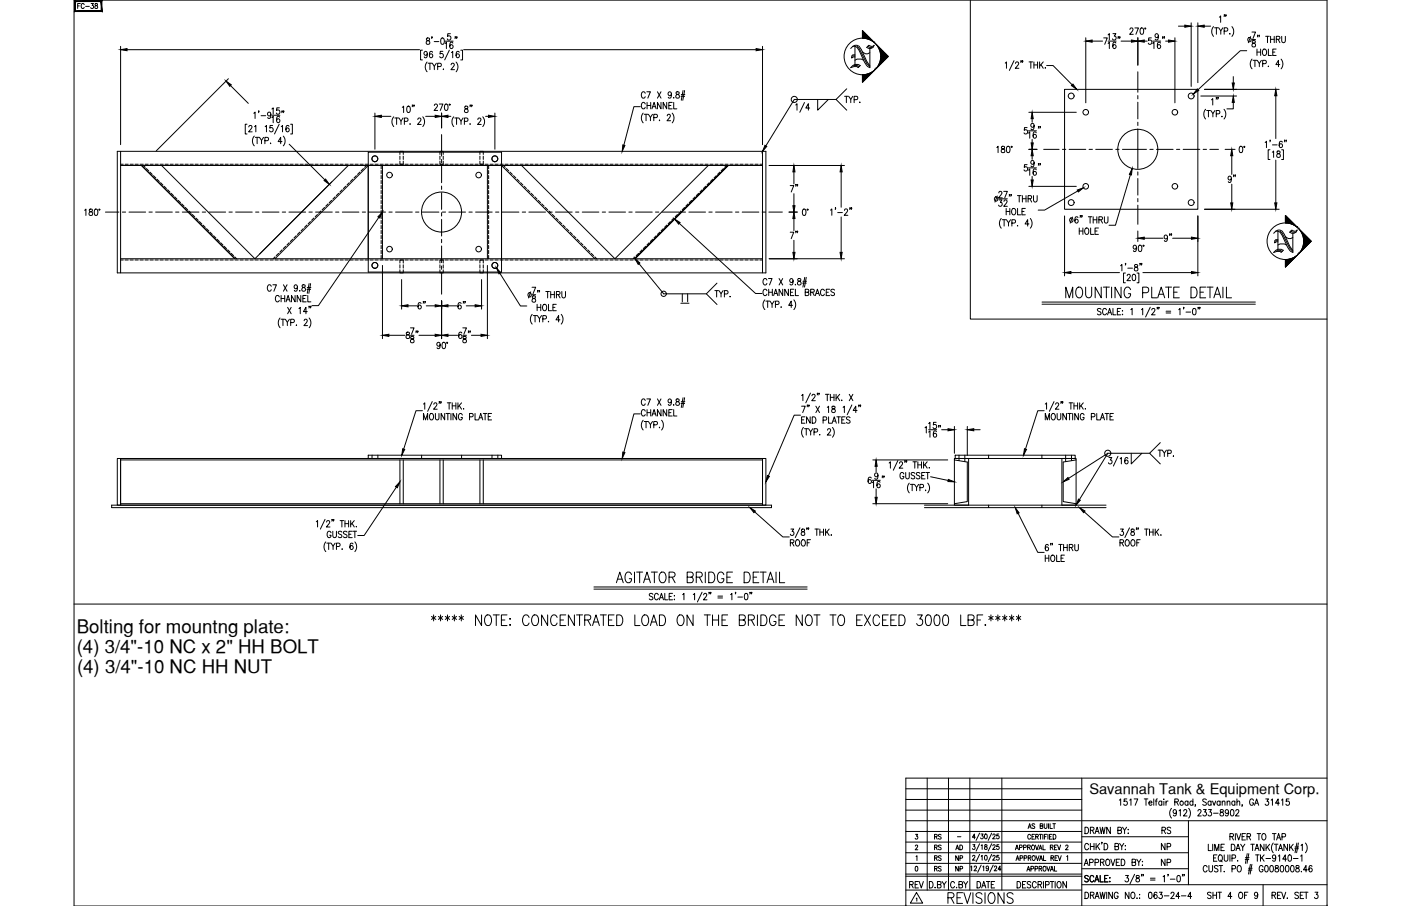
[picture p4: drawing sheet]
<svg xmlns="http://www.w3.org/2000/svg" width="432mm" height="279mm" viewBox="0 0 432 279" stroke-linecap="round" stroke-linejoin="round" font-family="sans-serif">
<defs><g id="words">
<text font-size="11.5" x="261.4" y="22.2">N</text>
<text font-size="11" x="391.6" y="79">N</text>
<g font-size="6.6">
<text x="189.1" y="181">AGITATOR BRIDGE DETAIL</text>
<text x="131.9" y="194">***** NOTE: CONCENTRATED LOAD ON THE BRIDGE NOT TO EXCEED 3000 LBF.*****</text>
<text x="291.4" y="279.8">REVISIONS</text>
</g>
<g font-size="5.7">
<text x="377.5" y="57.5">9&quot;</text>
<text x="23.7" y="195.3">Bolting for mountng plate:</text>
<text x="23.7" y="201.5">(4) 3/4&quot;-10 NC x 2&quot; HH BOLT</text>
<text x="23.7" y="207.6">(4) 3/4&quot;-10 NC HH NUT</text>
</g>
<g font-size="5.3">
<text x="242.7" y="60.3">7&quot;</text>
<text x="246.9" y="74.8" transform="rotate(-90 246.9 74.8)">7&quot;</text>
<text x="362.3" y="75.8" transform="rotate(-90 362.3 75.8)">9&quot;</text>
<text x="132.3" y="96.7" transform="rotate(-90 132.3 96.7)">6&quot;</text>
<text x="144.6" y="96.7" transform="rotate(-90 144.6 96.7)">6&quot;</text>
<text x="279.4" y="275.2">REV</text>
<text x="353.1" y="278.3">063-24-4</text>
</g>
<g font-size="4.9">
<text x="259.3" y="32.8">TYP.</text>
<text x="219.4" y="92.8">TYP.</text>
<text x="357" y="263.2">NP</text>
<text x="357.4" y="258.2">RS</text>
<text x="357" y="268.1">NP</text>
</g>
<text font-size="4.5" x="335.7" y="244.9">Savannah Tank &amp; Equipment Corp.</text>
<g font-size="4.4">
<text x="22.9" y="3.9">FC-38</text>
<text x="287.2" y="263.2">RS</text>
<text x="287.2" y="260">RS</text>
<text x="293.9" y="263.2">AD</text>
<text x="287.2" y="269.9">RS</text>
<text x="287.2" y="266.7">RS</text>
<text x="293.5" y="269.9">NP</text>
<text x="293.5" y="266.7">NP</text>
</g>
<text font-size="2.6" x="294.2" y="259.3">-</text>
</g></defs>
<!-- layer: TEXT -->
<g fill="none" stroke="#000" stroke-width=".31">
<path d="M282.2 257.3h.6l-.3 .6a.44 .44 0 0 1 .3 .7 .44 .44 0 0 1-.7-.1M300.6 258.2h-.9l.6-1v1.5M301.9 256.9l-1.1 2.3M302.3 257.2h.7l-.4 .6a.45 .45 0 0 1 .4 .7 .45 .45 0 0 1-.8-.1M303.6 257.3a.72 .72 0 0 1 .8 .5 .72 .72 0 0 1-.5 .9l-.4-.3zM305.6 256.9l-1 2.3M306 257.6l.2-.4 .5 .3-.8 1.2h.9M307.8 257.2h-.5l-.1 .6a.46 .46 0 0 1 .7 .1 .46 .46 0 0 1-.1 .6 .46 .46 0 0 1-.7-.1M316.9 255.5l.5-1.5 .4 1.5M317.1 255h.5M317.6 257.7a.46 .46 0 0 0-.5-.4 .46 .46 0 0 0-.3 .6v.3a.46 .46 0 0 0 .3 .6 .46 .46 0 0 0 .5-.4M318.1 258h.5"/>
<path d="M318.9 257.3h-.8v1.5h.8M318.9 254.2l-.3-.2-.5 .2 .1 .4 .7 .3v.4l-.3 .2-.5-.2M319.2 258l.7-.1v-.5l-.7-.1v1.5M319.6 258l.4 .8M320.3 257.3h.8M320.6 254.7h.7v-.6l-.7-.1v1.5l.8-.1v-.5l-.3-.2M320.7 257.3v1.5M321.4 257.3v1.5M321.8 254v1.1l.4 .4 .4-.2 .1-1.3M321.9 258h.5M322.7 257.3h-.8v1.5M323 257.3v1.5"/>
<path d="M323.2 254v1.5M323.5 258h.4M323.6 254v1.5h.8M324.2 257.3h-.7v1.5h.7M324.5 254h.8M324.6 257.3a.75 .75 0 0 1 .9 .7 .75 .75 0 0 1-.9 .8zM324.9 254v1.5M334.4 255.1a1.01 1.01 0 0 1 1.1 1 1.01 1.01 0 0 1-1.1 1zM336.1 256.1l.9-.2 .1-.6-1-.2v2M336.6 256.1l.6 1M337.5 257.1l.6-2 .7 2M337.7 256.4h.8"/>
<path d="M339 255.1l.4 2 .4-2 .4 2 .4-2M339.7 259.8h-.2h.2l-.2 .5M342.2 255.1v2l-1.1-2v2M344.5 256.1l1-.2 .1-.6-1.1-.2v2l1.1-.2 .1-.5-.5-.3M345 246.8l.4-.4v1.9M346 255.1l.6 1v1M347.2 255.1l-.6 1M347.3 246.4h-.8l-.1 .8a.61 .61 0 0 1 .9 .1 .61 .61 0 0 1-.1 .8 .61 .61 0 0 1-.8-.1M347.6 257h.2zM347.7 255.8v.1zM348.2 246.8l.4-.4v1.9M349.5 246.4h1.2l-.8 1.9"/>
<path d="M352.7 246.4h1.1M353.2 246.4v1.9M354.1 247.6h.9l-.1-.5a.58 .58 0 0 0-.8 .7 .58 .58 0 0 0 .9 .3M355.6 246.4v1.9M356.1 247h.5M356.7 246.4l-.3 .1-.1 .3v1.5M358.1 247.3l-.2-.2a.58 .58 0 0 0-.8 .6 .58 .58 0 0 0 1 .4M358.1 247v1.3M358.7 246.4v.2zM358.7 247.1v1.2M359.4 247v1.3M360 247l-.4 .1-.2 .5"/>
<path d="M361.1 249.3a2.24 2.24 0 0 0 0 3M362.1 247.3l.9-.1 .1-.6-1-.2v1.9M362.6 250.3l-.1 .3a.54 .54 0 0 1-.8 .1 .54 .54 0 0 1 0-.8 .54 .54 0 0 1 .8 .1l.1 .3a.9 .9 0 0 1-.6 1.3l-.4-.2M362.6 247.3l.6 1M363.4 250l.4-.3v1.9M364.8 250.1l.2-.3 .5-.1 .3 .5-1.1 1.4h1.2M366.1 247.3l-.1-.2a.58 .58 0 0 0-.8 .6 .58 .58 0 0 0 .9 .4M366.1 247v1.3M366.4 249.3a2.31 2.31 0 0 1 0 3M367.7 247.3a.56 .56 0 0 0-.8 0 .56 .56 0 0 0 0 .8 .56 .56 0 0 0 .8 0M367.7 246.4v1.9M368.5 248.3h-.2h.2l-.2 .4"/>
<path d="M369.2 250.1l.3-.4h.4l.3 .3-1.1 1.6h1.1M370.9 249.7h.9l-.5 .7a.6 .6 0 0 1 .5 .9 .6 .6 0 0 1-1.1 0M371.8 246.7l-.4-.3-.7 .3 .2 .4 .9 .7v.3l-.4 .2-.7-.2M372.5 249.7h.9l-.5 .7a.6 .6 0 0 1 .5 1 .6 .6 0 0 1-1.1-.1M373.3 247.3a.56 .56 0 0 0-.8 0 .56 .56 0 0 0 0 .8 .56 .56 0 0 0 .8 0M373.3 247v1.3M373.7 247l.5 1.3 .5-1.3M374 250.8h1.5M376 247.3a.56 .56 0 0 0-.7 0 .56 .56 0 0 0 0 .8 .56 .56 0 0 0 .7 0M376 247v1.3M376.2 249.8v.5a.72 .72 0 0 1 .8 .4 .72 .72 0 0 1-.3 .9 .63 .63 0 0 1-.7-.6 .63 .63 0 0 1 .8-.6l.2-.3v-.3zM376.7 247.4l.4-.4 .4 .1v1.2"/>
<path d="M376.7 247v1.3M378.2 247.4l.4-.4 .4 .1 .1 1.2M378.2 247v1.3M378.6 250.3v.3a.54 .54 0 0 1-.8 .1 .54 .54 0 0 1 0-.8 .54 .54 0 0 1 .8 .1v.3a.9 .9 0 0 1-.6 1.3l-.3-.2M379.1 258l.9-.1 .1-.7-1-.1v1.9M379.4 249.8l.3-.1a1.06 1.06 0 0 1 .6 .9 1.06 1.06 0 0 1-.6 1l-.3-.1-.2-.7zM379.6 258l.6 1M380.6 247.3a.56 .56 0 0 0-.8 0 .56 .56 0 0 0 0 .8 .56 .56 0 0 0 .8 0M380.6 247v1.3M380.7 257.1v1.9M380.9 250.1l.1-.3 .5-.1 .3 .5-1 1.4h1.1M381.1 257.1l.7 1.9 .6-1.9"/>
<path d="M381.2 247.4l.4-.4 .4 .1 .1 1.2M381.2 246.4v1.9M382.8 258h.7M382.9 248.3l-.1 .4M383.9 257.1h-1.1v1.9h1.1M384.3 258l1-.1 .1-.7-1.1-.1v1.9M384.9 258l.5 1M386.3 246.8a.61 .61 0 0 0-.7-.4 .61 .61 0 0 0-.5 .7v.5a.61 .61 0 0 0 .6 .8 .61 .61 0 0 0 .6-.8h-.4M386.7 248.3l.6-1.9 .6 1.9M386.9 247.7h.8M387.5 257.1h1.1M388 257.1v1.9"/>
<path d="M389.2 257.2l.2-.1a1 1 0 0 1 .8 1 1 1 0 0 1-.8 .9 1.29 1.29 0 0 1-.2-1.8zM390.1 246.4h.9l-.5 .7a.6 .6 0 0 1 .5 .9 .6 .6 0 0 1-1.1 0M391.8 246.8l.4-.4v1.9M392.2 257.1h1.1M392.4 260a2.3 2.3 0 0 0 0 3M392.7 257.1v1.9M393.4 259l.7-1.9 .6 1.9M393.7 258.4h.8M394.3 247.7h-1.2l.8-1.3v1.9M395 246.8l.4-.4v1.9M395.1 258.1l1-.1 .1-.8-1.1-.1v1.9M397.3 246.4h-.8l-.1 .8a.61 .61 0 0 1 .9 .1 .61 .61 0 0 1-.1 .8 .61 .61 0 0 1-.9-.1"/>
<path d="M399.7 260l-.6 3M400.2 260l-.6 3M402.3 260a2.3 2.3 0 0 1 0 3M282.1 260.9l.3-.3 .4 .3-.7 1.2h.8M282.2 267.2h.2a.82 .82 0 0 1 .5 .7 .82 .82 0 0 1-.5 .7l-.3-.2zM282.3 264.2l.3-.3v1.5M282.4 277.1l.2-.2v1M282.5 275.2l1.9 3.3h-3.8zM288.2 273.6v.2zM288.9 272.8l1-.1v-.8l-1-.1v2l1.1-.2v-.4l-.4-.4M290.4 271.8l.6 1v1M291.7 271.8l-.7 1"/>
<path d="M294.2 272.3a.62 .62 0 0 0-.7-.5 .62 .62 0 0 0-.5 .8v.5a.62 .62 0 0 0 .5 .7 .62 .62 0 0 0 .7-.5M295.6 272.8l.9-.1 .1-.7-1-.2v2l1-.2 .1-.4-.4-.4M297 271.8l.6 1v1M298.3 271.8l-.7 1M299.8 264.1l.2-.3 .5 .3-.8 1.2h.8M299.8 260.5h.7l-.4 .5a.44 .44 0 0 1 .4 .7 .44 .44 0 0 1-.8 0M300.2 267.4l.3-.3 .5 .2-.8 1.2h.8M301.1 271.8a1 1 0 0 1 1.2 1 1 1 0 0 1-1.2 1zM301.9 263.5l-1.1 2.2M301.9 260.2l-1.1 2.3M302.4 264.1l.3-.3v1.5M302.4 260.8l.3-.3v1.5"/>
<path d="M302.4 266.8l-1.1 2.2M302.6 273.8l.6-2 .6 2M302.9 267.3l.3-.2v1.4M303.6 260.6v.4a.58 .58 0 0 1 .6 .2 .58 .58 0 0 1-.1 .7 .48 .48 0 0 1-.7-.3 .48 .48 0 0 1 .6-.6l.1-.4zM303.6 263.8a.73 .73 0 0 1 .8 .6 .73 .73 0 0 1-.5 .9l-.4-.3zM304 271.8h1.1M304.6 271.8v2M304.7 267.5a.43 .43 0 0 1-.7 .4 .43 .43 0 0 1 .1-.8h.2a.82 .82 0 0 1 .4 .7 .82 .82 0 0 1-.5 .7l-.2-.2M305.6 263.5l-1 2.2M305.6 260.2l-1 2.3M306 264.1l.1-.3h.4l.2 .4-.8 1.1h.9M306 260.8l.2-.3 .5 .3-.8 1.2h.9"/>
<path d="M306.1 266.8l-1.1 2.2M306.5 267.4l.2-.3 .5 .2-.8 1.2h.9M306.6 271.8h-1.1v2M307.8 263.8h-.5l-.1 .6a.46 .46 0 0 1 .7 0 .46 .46 0 0 1-.1 .7 .46 .46 0 0 1-.7-.1M307.8 260.5h-.5l-.1 .6a.46 .46 0 0 1 .7 0 .46 .46 0 0 1-.1 .7 .46 .46 0 0 1-.7-.1M308.5 268.1h-.9l.6-1v1.4M312.9 262.1l.5-1.5 .5 1.5M313.1 265.4l.5-1.5 .5 1.5M313.1 261.6h.6M313.3 264.9h.6M313.5 271.8a1 1 0 0 1 1.1 1 1 1 0 0 1-1.1 1zM314.2 261.4l.7-.1 .1-.6-.8-.1v1.5"/>
<path d="M314.4 264.6h.7l.1-.6-.8-.1v1.5M315.5 261.4l.7-.1 .1-.6-.8-.1v1.5M315.6 264.6h.8v-.6l-.8-.1v1.5M316.2 271.8h-1v2h1M316.5 268.6l.5-1.4 .4 1.4M316.7 268.2h.6M316.7 261.3l.7-.1 .1-.5-.8-.1v1.5M316.9 264.6l.7-.1 .1-.5-.8-.1v1.5M317.1 261.3l.5 .8M317.3 264.6l.4 .8M317.7 272.1l-.4-.3-.7 .3 .1 .5 .9 .5a.48 .48 0 0 1-.3 .7l-.7-.3M317.7 267.9h.8v-.7h-.8v1.4"/>
<path d="M318.2 260.7l.1-.1a.7 .7 0 0 1 .6 .8 .7 .7 0 0 1-.7 .6l-.3-.5zM318.3 263.9h.2a.7 .7 0 0 1 .6 .7 .7 .7 0 0 1-.8 .7l-.2-.5zM319 267.9h.7v-.7h-.7v1.4M319.1 260.6l.5 1.5 .5-1.5M319.3 263.9l.5 1.5 .5-1.5M319.4 272.3a.62 .62 0 0 0-.8-.5 .62 .62 0 0 0-.4 .8v.5a.62 .62 0 0 0 .4 .7 .62 .62 0 0 0 .8-.5M319.9 272.8l1-.1 .1-.7-1.1-.2v2M320.2 262.1l.5-1.5 .5 1.5M320.3 267.9l.7-.1v-.6h-.7v1.4M320.4 265.4l.4-1.5 .5 1.5M320.4 261.6h.6M320.5 272.8l.6 1"/>
<path d="M320.5 264.9h.7M320.7 267.9l.4 .7M321.5 260.6v1.5h.7M321.6 271.8v2M321.6 263.9v1.5h.7M321.7 267.2a.68 .68 0 0 1 .7 .7 .68 .68 0 0 1-.7 .7l-.2-.5zM322.2 272.9l1-.1v-.9l-1-.1v2M322.6 267.2l.5 1.4 .5-1.4M323.7 271.8h1.1M323.7 268.6l.5-1.4 .5 1.4M323.7 261.3l.7-.1 .1-.5-.8-.1v1.5M323.9 264.6l.7-.1v-.6h-.7v1.5"/>
<path d="M323.9 268.2h.6M324.1 261.3l.5 .8M324.3 271.8v2M324.3 264.6l.4 .8M325 267.2v1.4h.7M325 261.3h.5M325.2 264.6h.4M325.2 271.8v2M325.8 260.6h-.8v1.5h.8M325.9 263.9h-.7v1.5h.7M325.9 260.6l.5 1.5 .5-1.5M326.1 271.9l.1-.1a1.01 1.01 0 0 1 .9 1 1.01 1.01 0 0 1-.9 1 1.27 1.27 0 0 1-.1-1.9z"/>
<path d="M326.1 263.9l.5 1.5 .5-1.5M328.5 260.9l.2-.3 .5 .3-.8 1.2h.8M328.7 271.8v2l-1.1-2v2M328.8 264.2l.3-.3v1.5M334.2 266.9l.6-1.9 .6 1.9M334.4 275.1a1 1 0 0 1 1.1 1 1 1 0 0 1-1.1 1zM334.4 266.3h.8M335.4 270.3l-.4-.3-.7 .3 .2 .4 .9 .7v.3l-.4 .3-.7-.3M335.5 260.6a.62 .62 0 0 0-.7-.5 .62 .62 0 0 0-.5 .8v.4a.62 .62 0 0 0 .5 .8 .62 .62 0 0 0 .7-.5M335.8 266l1-.1 .1-.7-1.1-.2v1.9M336.1 276.1l.9-.1 .1-.7-1-.2v2M336.1 260.1v2"/>
<path d="M336.1 261h1.1M336.6 276.1l.6 1M337.1 270.5a.61 .61 0 0 0-.7-.5 .61 .61 0 0 0-.5 .7v.5a.61 .61 0 0 0 .5 .8 .61 .61 0 0 0 .7-.5M337.2 260.1v2M337.4 272l.7-2 .6 2M337.5 277.1l.6-2 .7 2M337.5 266l1-.1v-.7l-1-.2v1.9M337.7 271.3h.8M337.7 276.5h.8M337.8 260.1v2M338.2 260.9l.7 1.2M338.9 260.1l-1.1 1.3"/>
<path d="M339 275.1l.4 2 .4-2 .4 2 .4-2M339.1 270v2h1M339.2 265.9l.9-.1v-.7l-.9-.1v1.9M339.7 265.9l.6 1M340.3 260.1a1 1 0 0 1 1.1 1 1 1 0 0 1-1.1 1zM340.5 270.9h.6M341.1 265.1l.1-.1a1 1 0 0 1 .9 .9 1 1 0 0 1-.9 1 1.26 1.26 0 0 1-.1-1.8zM341.1 275.1v2M341.5 270h-1v2h1M342 271.9h.1zM342.1 270.6v.2zM342.4 265l.6 1.9 .6-1.9"/>
<path d="M342.9 275.1v2l-1.2-2v2M343.6 261l1-.1v-.7l-1-.1v2l1.1-.2 .1-.5-.4-.4M344 265.9h.7M344.6 275.6a.62 .62 0 0 0-.7-.5 .62 .62 0 0 0-.5 .8v.5a.62 .62 0 0 0 .6 .7 .62 .62 0 0 0 .6-.7h-.4M345.1 265h-1.1v1.9h1.1M345.1 260.1l.6 .9v1.1M345.6 265a1 1 0 0 1 1.1 .9 1 1 0 0 1-1.1 1zM346.4 260.1l-.7 .9M346.8 260.8v.1zM346.8 261.9v.2zM346.9 270h.9l-.5 .7a.6 .6 0 0 1 .5 1 .6 .6 0 0 1-1.1-.1M348 275.1v2l-1.2-2v2"/>
<path d="M348.8 275.2l.2-.1a1 1 0 0 1 .8 1 1 1 0 0 1-.8 1 1.29 1.29 0 0 1-.2-1.9zM348.9 265.9l1-.1v-.7l-1-.1v1.9l1-.1 .1-.5-.4-.4M349.7 269.6l-1.4 3M350.2 270.1v.5a.73 .73 0 0 1 .9 .5 .73 .73 0 0 1-.3 .9 .64 .64 0 0 1-.8-.7 .64 .64 0 0 1 .9-.6l.2-.2-.1-.4zM350.4 277h.1zM350.4 265l.6 .9v1M351.2 275.8h.1M351.2 276.9h.1M351.6 265l-.6 .9M351.9 269.7h-.1h.1l-.1 .5M352 266.8h.2zM352.1 265.6v.2z"/>
<path d="M352.4 269.7l-.1 .5M354.6 270.8h1.4M354.6 271.4h1.4M358.5 270.4l.4-.4v2M360.1 269.7l-.2 .5M360.7 271.1h1.4M362.9 270.1l.3-.1a1.09 1.09 0 0 1 .6 1 1.09 1.09 0 0 1-.6 1 1.43 1.43 0 0 1-.3-1.9zM364.5 269.7l-.1 .5M365 269.7h-.2h.2l-.2 .5M372 267.4a.62 .62 0 0 0-.7-.5 .62 .62 0 0 0-.5 .8v.4a.62 .62 0 0 0 .5 .8 .62 .62 0 0 0 .7-.5M372.4 260.4v1.9h1M372.6 266.9v1.4l.5 .6 .5-.3 .1-1.7"/>
<path d="M373.3 275.4l-.4-.3-.7 .3 .1 .5 .9 .5-.1 .6-.5 .1-.4-.3M373.8 260.4v1.9M373.8 275.1v2M373.8 276.1h1.1M374 264.6h.7M374.4 262.3v-1.9l.6 1.9 .7-1.9v1.9M374.9 275.1v2M375.1 263.6h-1.1v2h1.1M375.3 275.1h1.2M375.4 267.2l-.4-.3-.7 .3 .1 .5 .9 .4-.1 .7-.5 .1-.4-.3M375.7 266.9h1.1M375.8 263.7l.2-.1a1 1 0 0 1 .8 1 1 1 0 0 1-.8 1 1.24 1.24 0 0 1-.2-1.9z"/>
<path d="M375.9 275.1v2M376.2 265.2l.5 .6M376.3 266.9v2M376.3 261.3h.7M377.3 268.7v.2zM377.3 263.6v1.4l.5 .6 .6-.3v-1.7M377.4 260.4h-1.1v1.9h1.1M379.1 263.6v2M379.5 260.4a1 1 0 0 1 1.1 .9 1 1 0 0 1-1.1 1zM379.7 276.5h-1.2l.8-1.4v2M379.7 267.9h1v-.8l-1-.2v2M379.7 264.7l1-.1v-.8l-1-.2v2"/>
<path d="M380.9 262.3l.7-1.9 .6 1.9M381.2 261.7h.8M381.5 265.4v.2zM381.6 267l.2-.1a1.01 1.01 0 0 1 .8 1 1.01 1.01 0 0 1-.8 1 1.27 1.27 0 0 1-.2-1.9zM382.1 275.2l.1-.1a1 1 0 0 1 .8 1 1 1 0 0 1-.8 1 1.27 1.27 0 0 1-.1-1.9zM382.4 260.4l.6 .9v1M383.6 276.1h.6M383.7 260.4l-.7 .9M383.8 265h1.1M383.9 264.5h1.1M384.4 263.2l-.5 3.1M384.6 275.1h-1v2"/>
<path d="M384.7 268.3h1.1M384.8 267.8h1.1M384.9 263.2l-.6 3.1M385.4 266.6l-.6 3M385.5 260.4h1.1M385.8 266.6l-.5 3M386.1 260.4v1.9M386.8 262.3l.6-1.9 .6 1.9M387 263.6h1.1M387 261.7h.8M387.5 263.6v2M387.6 275.8a.53 .53 0 0 1-.7 .4 .53 .53 0 0 1-.2-.8 .53 .53 0 0 1 .9 0v.4a.95 .95 0 0 1-.6 1.3l-.3-.3"/>
<path d="M388.5 263.6v2M388.9 264.5l.7 1.1M389.3 267.4a.61 .61 0 0 0-.8-.5 .61 .61 0 0 0-.4 .8v.4a.61 .61 0 0 0 .6 .8 .61 .61 0 0 0 .6-.8h-.4M389.6 260.4v1.9l-1.1-1.9v1.9M389.6 263.6l-1.1 1.3M390 267l.2-.1a1.09 1.09 0 0 1 .7 1 1.09 1.09 0 0 1-.7 1l-.2-.1-.2-.7zM390.2 264.8h1.4M390.2 260.4v1.9M390.6 261.2l.7 1.1M391.3 260.4l-1.1 1.3M391.6 267l.2-.1a1.09 1.09 0 0 1 .7 1 1.09 1.09 0 0 1-.7 1l-.4-.4v-.4zM392 276.1l1-.1 .1-.7-1.1-.2v2"/>
<path d="M392.6 276.1l.6 1M392.7 260.4h1.2M393.1 267v.6a.73 .73 0 0 1 .9 .4 .73 .73 0 0 1-.3 .9 .64 .64 0 0 1-.8-.7 .64 .64 0 0 1 .9-.5l.2-.3-.1-.4zM393.2 264.3l-.2 .5a.55 .55 0 0 1-.8-.2 .55 .55 0 0 1 .2-.8 .55 .55 0 0 1 .7 .1l.1 .4a.93 .93 0 0 1-.6 1.3l-.4-.3M393.3 260.4v1.9M393.7 276.1h.7M394 264l.4-.4v2M394 262.3l.7-1.9 .6 1.9M394.3 261.7h.8M394.8 275.1h-1.1v2h1.1M394.8 267l.2-.1a1.09 1.09 0 0 1 .7 1 1.09 1.09 0 0 1-.7 1l-.4-.4-.1-.4zM395 275.1l.6 2 .7-2"/>
<path d="M396.4 267l.2-.1a1.08 1.08 0 0 1 .7 1 1.08 1.08 0 0 1-.7 1l-.4-.8zM396.6 264.9h-1.2l.8-1.3v2M396.7 276.9v.2zM396.8 260.4v1.9l-1.1-1.9v1.9M397.2 263.7l.2-.1a1.07 1.07 0 0 1 .7 1 1.07 1.07 0 0 1-.7 1 1.35 1.35 0 0 1-.2-1.9zM397.5 260.4v1.9M397.9 261.2l.7 1.1M398 267l.2-.1a1.09 1.09 0 0 1 .7 1 1.09 1.09 0 0 1-.7 1l-.4-.4-.1-.4zM398.6 260.4l-1.1 1.3M398.6 264.8h1.5M399.1 261.7h1.1M399.1 261.2h1.2"/>
<path d="M399.5 267v.6a.73 .73 0 0 1 .9 .4 .73 .73 0 0 1-.3 .9 .64 .64 0 0 1-.8-.7 .64 .64 0 0 1 .8-.5l.3-.3-.1-.4zM400.2 275.4l-.4-.3-.6 .1v.6l.8 .5 .2 .5-.4 .3-.7-.3M400.7 276.1h.7M400.9 264l.4-.4v2M401 260.7l.4-.3v1.9M401.1 268.7h.1M401.8 275.1h-1.1v2h1.1M402 275.1h1.1M402.6 275.1v2M402.9 268.2h-1.2l.8-1.3v2M404.4 267.2l-.3-.3a1.12 1.12 0 0 0-.1 2 .58 .58 0 0 0 .5-.8 .58 .58 0 0 0-1-.2l-.1 .3M405.3 275.1h.9l-.5 .8a.6 .6 0 0 1 .5 .9 .6 .6 0 0 1-1.1-.1"/>
<circle cx="364.2" cy="247.6" r=".62"/>
</g>
<!-- layer: 0 -->
<g fill="none" stroke="#000" stroke-width=".31">
<path d="M22.8 0h386.2v279.4h-386.2zM299.1 0v98.4h109.9M22.8 186.3h386.2M285.8 240v34.5M292.3 240v34.5M298.9 240v34.5M308.8 240v34.5M333.4 240v39.4M409 240h-129.8v39.4M279.2 243.2h54.2M279.2 246.5h54.2M279.2 249.8h54.2"/>
<path d="M279.2 256.4h54.2M279.2 259.7h54.2M279.2 253.1h129.8M333.4 258h32.9M366.3 253.1v19.7M279.2 266.3h54.2M279.2 263h87.1M279.2 270.2h54.2M279.2 269.6h54.2M279.2 274.5h54.2M333.4 272.8h75.6M333.4 267.9h32.9"/>
<path d="M389.3 272.8v6.6"/>
</g>
<!-- layer: SHOP TAG -->
<path d="M279.2 279.4h.1M409 279.4h.1" fill="none" stroke="#000" stroke-width=".31"/>
<!-- layer: CENTER -->
<g fill="none" stroke="#000" stroke-width=".31">
<path d="M350.7 22.1v6.3M350.7 29.5v1M350.7 31.5v5.2M350.7 37.7v1M350.7 39.8v12.2M136.1 41.5v6.6M136.1 49.2v1M136.1 51.2v5.1M136.1 57.4v1M136.1 59.4v5.2M321.7 46.1h4.7M327.4 46.1h1.1"/>
<path d="M329.5 46.1h5.1M335.7 46.1h1M337.7 46.1h5.2M343.9 46.1h1M345.9 46.1h7.5M350.7 53v1M350.7 55.1v5.1M354.4 46.1h1M356.4 46.1h5.2M362.6 46.1h1M364.7 46.1h5.1M370.8 46.1h1.1"/>
<path d="M372.9 46.1h2.6M32.5 65.4h4.2M37.7 65.4h1M39.8 65.4h5.1M45.9 65.4h1M48 65.4h5.1M54.1 65.4h1.1M56.2 65.4h5.1M62.3 65.4h1.1M64.4 65.4h5.1M70.6 65.4h1M72.6 65.4h5.1"/>
<path d="M78.8 65.4h1M80.8 65.4h5.2M87 65.4h1M89 65.4h5.2M95.2 65.4h1M97.3 65.4h5.1M103.4 65.4h1.1M105.5 65.4h5.1M111.7 65.4h1M113.7 65.4h5.1M119.9 65.4h1M121.9 65.4h5.2"/>
<path d="M128.1 65.4h1M130.1 65.4h5.2M136.1 65.6v1M136.1 67.6v5.2M136.1 73.8v1M136.1 75.9v5.1M136.3 65.4h1M138.3 65.4h5.2M144.5 65.4h1M146.6 65.4h5.1M152.7 65.4h1.1M154.8 65.4h5.1"/>
<path d="M161 65.4h1M163 65.4h5.1M169.2 65.4h1M171.2 65.4h5.2M177.4 65.4h1M179.5 65.4h5.1M185.6 65.4h1M187.7 65.4h5.1M193.8 65.4h1M195.9 65.4h5.1M202 65.4h1.1M204.1 65.4h5.1"/>
<path d="M210.2 65.4h1.1M212.3 65.4h5.1M218.5 65.4h1M220.5 65.4h5.2M226.7 65.4h1M228.7 65.4h5.2M234.9 65.4h1M237 65.4h4.1M350.7 61.2v1M350.7 63.3v5.9M136.1 82v1.1M136.1 84.1v6.6"/>
</g>
<!-- layer: DIM -->
<g fill="none" stroke="#000" stroke-width=".31">
<path d="M37.2 14.3v30.3M39.2 15.3h90.1M130.2 15.5h-.6v3h.6M131.5 11.8v.6a.72 .72 0 0 1 .9 .4 .72 .72 0 0 1-.3 .9 .63 .63 0 0 1-.8-.7 .63 .63 0 0 1 .8-.5l.3-.3-.1-.4zM131.6 19.1a2.24 2.24 0 0 0 0 3M131.7 16.5l-.2 .5a.55 .55 0 0 1-.8-.2 .55 .55 0 0 1 .2-.8 .55 .55 0 0 1 .7 .1l.1 .4a.93 .93 0 0 1-.6 1.3l-.4-.3M132 19.5h1.1M132.5 19.5v2M133.2 11.4l-.2 .5M133.2 19.5l.7 .9v1.1M133.3 16.1l-.3-.3a1.12 1.12 0 0 0-.1 2 .58 .58 0 0 0 .5-.8 .58 .58 0 0 0-1-.1v.2M133.8 12.8h1.5"/>
<path d="M134.5 19.5l-.6 .9M136.1 11.8l.2-.1a1.06 1.06 0 0 1 .7 1 1.06 1.06 0 0 1-.7 1 1.41 1.41 0 0 1-.2-1.9zM136.5 15.8h-.8l-.1 .9a.61 .61 0 0 1 .9 0 .61 .61 0 0 1-.1 .9 .61 .61 0 0 1-.8-.2M137.2 13.4l.4-.4v2M137.2 12.7h2.5M138.5 15.5l-1.4 3M138.8 10.4h-.8l-.1 .8a.61 .61 0 0 1 .9 .1 .61 .61 0 0 1-.1 .9 .61 .61 0 0 1-.8-.2M139 20l.4-.5h.3l.3 .4-1 1.6h1.1M139.1 16.2l.4-.4v2M139.6 13.3l-.3-.3a1.11 1.11 0 0 0-.1 2 .55 .55 0 0 0 .5-.5 .55 .55 0 0 0-.5-.6 .55 .55 0 0 0-.6 .4M140.4 11.4h-.2h.2l-.2 .5M140.6 19.1a2.24 2.24 0 0 1 0 3"/>
<path d="M140.8 11.4l-.1 .5M141.5 16.1l-.3-.3a1.11 1.11 0 0 0-.6 1 1.11 1.11 0 0 0 .5 1 .58 .58 0 0 0 .5-.8 .58 .58 0 0 0-.9-.1l-.1 .2M142 15.5h.6v3h-.6M142.9 15.3h90.1M235 14.3v30.3M309.8 19.5l.4-.4v2M312.5 18.7l-1.4 3M313 19.6l.3-.5h.3l.4 .4-1.1 1.6h1.1M314.7 18.8l-.1 .5M315.2 18.8h-.1h.1l-.1 .5M317.2 19.1h1.1M317.7 19.1v2"/>
<path d="M318.7 19.1v2M319.8 19.1v2M320.4 19.1v2M320.8 19.9l.7 1.2M321.5 19.1l-1.1 1.3M334.6 11.6v20.1M336.6 12.7h3.2M340.2 11.7h1.1l-.8 2M341.5 10.8l.4-.4v1.9M341.5 13.4l.4-.4v2M341.5 12.7h2.5M343 10.4h.9l-.5 .7a.6 .6 0 0 1 .5 1 .6 .6 0 0 1-1-.1"/>
<path d="M343.9 13.3l-.5-.3a1.14 1.14 0 0 0 .1 2 .58 .58 0 0 0 .5-.9 .58 .58 0 0 0-1-.1v.3M344.7 11.4l-.1 .5M345.2 11.4l-.2 .5M345.5 12.7h3.2M348.3 9.1l.1-.4 .5-.1 .3 .6-1 1.4h1.1M349.8 8.6h1.1l-.8 2M350.7 11.6v8.5M351.6 8.7h.7l.1 .3v1.2l-.4 .4-.4-.1-.1-.3-.1-.7zM352.7 12.7h.9M354.9 11.7h-.8l-.1 .8a.61 .61 0 0 1 .9 0 .61 .61 0 0 1-.1 .9 .61 .61 0 0 1-.9-.1M355.3 13.4l.4-.4v2M355.3 12.7h2.4"/>
<path d="M357 11l-.2 .5a.55 .55 0 0 1-.7-.2 .55 .55 0 0 1 .1-.7 .55 .55 0 0 1 .7 .1l.1 .3a.92 .92 0 0 1-.6 1.3l-.4-.2M357.7 13.3l-.5-.3a1.14 1.14 0 0 0 .1 2 .58 .58 0 0 0 .4-.9 .58 .58 0 0 0-.9-.1l-.1 .3M358.5 11.4h-.2h.2l-.2 .5M358.9 11.4l-.1 .5M359.3 12.7h.9M362.1 11.6v20.1M363.2 8.1h2M367.1 7v19.6M369.2 7v18.5M371.2 8.1h1.9M374 8.2a2.3 2.3 0 0 0 0 3M374.3 8.6h1.2"/>
<path d="M374.9 8.6v2M375.6 8.6l.7 .9v1.1M375.8 5.3l.4-.4v2M376.9 8.6l-.6 .9M377.3 9.6l.9-.1 .1-.7-1-.2v2M377.4 4.6h-.1h.1l-.1 .5M377.9 4.6l-.2 .5M379 10.5h.1zM379.7 8.2a2.3 2.3 0 0 1 0 3M384.3 15.6h-2l-13 12.1M385.5 11.3l-.8 1.9M385.9 9.9h1.1l-.8 2"/>
<path d="M385.9 12.2h1.1M385.9 18.2a2.31 2.31 0 0 0 0 3M386 12.6v.6a.72 .72 0 0 1 .9 .4 .72 .72 0 0 1-.3 .9 .63 .63 0 0 1-.8-.7 .63 .63 0 0 1 .9-.5l.2-.3-.1-.4zM386.2 18.6h1.1M386.8 18.6v2M387.4 15.1v2M387.4 16.1h1.1M387.5 18.6l.6 1v1M387.7 10.9l-.2 .5M388.2 10.9h-.2h.2l-.2 .5M388.5 15.1v2M388.8 18.6l-.7 1"/>
<path d="M389.2 19.6h.9l.1-.8-1-.2v2M389.4 15.2a.98 .98 0 0 1 1.1 .7 .98 .98 0 0 1-.6 1.2 1.06 1.06 0 0 1-.9-.8 1.06 1.06 0 0 1 .4-1.1zM390.1 11.2h1.1M390.7 11.2v2M390.9 15.1v2h1M391.6 11.2v2M391.6 12.1h1.1M392.3 16.1h.6M392.7 11.2v2M393.3 15.1h-1v2h1M393.4 12.1l.9-.1 .1-.6-1-.2v2M393.9 12.1l.6 1.1"/>
<path d="M394.4 19.9h-1.2l.8-1.3v2M394.8 18.2a2.31 2.31 0 0 1 0 3M395 11.2v1.4l.5 .6 .6-.3 .1-1.7M70.4 24.3l-22.2 22.2M71.1 26.4l5.4 5.5M76.1 38.3h-.5v3h.5M76.7 39.2l.3-.5 .5 .1 .2 .3-1.1 1.6h1.1M78.2 34.9l.4-.3v1.9M78.4 39.1l.4-.4v2M79.8 34.3l-.1 .5M80.5 35.7h1.4M81.7 39.1l.4-.4v2"/>
<path d="M83.5 35.2a.53 .53 0 0 1-.8 .4 .53 .53 0 0 1-.1-.8 .53 .53 0 0 1 .8 0l.1 .4a.95 .95 0 0 1-.7 1.3l-.3-.3M83.8 33.6l.4-.3v1.9M83.8 36.2l.4-.3v1.9M83.8 35.5h2.5M84 38.7h-.8v.8a.61 .61 0 0 1 .9 .1 .61 .61 0 0 1-.1 .9 .61 .61 0 0 1-.9-.2M86 38.3l-1.4 3M86.1 33.3h-.8l-.1 .8a.62 .62 0 0 1 .9 0 .62 .62 0 0 1-.1 .9 .62 .62 0 0 1-.8-.2M86.2 36.2l-.5-.3a1.13 1.13 0 0 0 .1 1.9 .59 .59 0 0 0 .5-.7 .59 .59 0 0 0-.8-.4l-.3 .5M86.7 39.1l.4-.4v2M87 34.3h-.2h.2l-.2 .5M87.5 34.3h-.2h.2l-.2 .5M89.1 39l-.5-.3a1.14 1.14 0 0 0 .1 2 .57 .57 0 0 0 .4-.9 .57 .57 0 0 0-.9-.1l-.1 .3"/>
<path d="M89.6 38.3h.5v3h-.5M115.5 34.9v11.1M117.5 35.9h3M121.3 36a2.3 2.3 0 0 0 0 3M121.7 36.4h1.1M122.2 36.4v2M123 36.4l.6 .9v1.1M124 33.1l.4-.4v2M124.2 36.4l-.6 .9M124.6 37.4l1-.1 .1-.7-1.1-.2v2M125.6 32.8l.2-.1a1.09 1.09 0 0 1 .7 1 1.09 1.09 0 0 1-.7 1l-.2-.1-.3-.7zM126.3 38.3h.2z"/>
<path d="M127.2 32.4h-.2h.2l-.2 .5M127.7 32.4l-.2 .5M128.8 36.9l.3-.5h.3l.3 .4-.2 .6-.8 1h1.1M130.3 36a2.3 2.3 0 0 1 0 3M131.2 35.9h2.9M133.9 32.6l.3-.5h.3l.3 .4-1 1.6h1.1M134.9 20.5l1-.1v-.8l-1-.1v2M135.4 32.1h1.1l-.8 2M136.1 34.9v4.6M136.7 21.3v.2zM137.2 32.2l.3-.1a1.07 1.07 0 0 1 .6 1 1.07 1.07 0 0 1-.6 1 1.35 1.35 0 0 1-.3-1.9zM138.1 35.9h.9"/>
<path d="M139.8 36a2.3 2.3 0 0 0 0 3M140.2 36.4h1.1M140.7 36.4v2M141.4 36.4l.7 .9v1.1M142.7 36.4l-.6 .9M143.1 37.4l1-.1 .1-.7-1.1-.2v2M143.3 32.8v.6a.73 .73 0 0 1 .9 .4 .73 .73 0 0 1-.3 .9 .64 .64 0 0 1-.8-.7 .64 .64 0 0 1 .9-.5l.2-.3-.1-.4zM144.9 38.2h.1M145 32.4l-.2 .5M145.5 32.4h-.2h.2l-.2 .5M147.3 36.9l.3-.5h.3l.3 .4-.2 .6-.8 1h1.1M148.8 36a2.24 2.24 0 0 1 0 3"/>
<path d="M149.7 35.9h.9M152.5 34.9v11.1M197.3 32.9h-1.9l-3.1 11.9M198.2 34.9a2.3 2.3 0 0 0 0 3M198.5 35.2h1.2M198.9 28.8a.61 .61 0 0 0-.8-.5 .61 .61 0 0 0-.4 .8v.4a.61 .61 0 0 0 .4 .8 .61 .61 0 0 0 .8-.5M198.9 32.1a.61 .61 0 0 0-.8-.5 .61 .61 0 0 0-.4 .7v.5a.61 .61 0 0 0 .4 .8 .61 .61 0 0 0 .8-.5M199.1 35.2v2M199.3 28.3h1.2l-.8 2M199.4 31.6v2M199.4 32.5h1.2M199.8 35.2l.7 1v1"/>
<path d="M200.6 31.6v2M200.9 33.6l.7-2 .6 2M201.1 35.2l-.6 1M201.2 32.9h.8M201.5 36.3l1-.1v-.8l-1-.2v2M202.6 28.3l1.1 2M203.2 37.1h.1zM203.7 31.6v2l-1.1-2v2M203.7 28.3l-1.1 2M205.5 31.6v2l-1.1-2v2M205.7 35.7l.3-.5h.3l.3 .4-.2 .7-.8 .9h1.1M206.1 32.5h.7"/>
<path d="M206.9 29a.53 .53 0 0 1-.5 .5 .53 .53 0 0 1-.5-.6l.5-.6a1.08 1.08 0 0 1 .6 1 1.08 1.08 0 0 1-.7 1l-.3-.3M207.2 31.6h-1.1v2h1.1M207.2 34.9a2.3 2.3 0 0 1 0 3M207.6 30.1v.2zM207.6 31.6v2h1M208.4 28.4v.6a.72 .72 0 0 1 .9 .4 .72 .72 0 0 1-.3 .9 .63 .63 0 0 1-.8-.7 .63 .63 0 0 1 .9-.5l.2-.7zM209.9 29.7h1.1M210 29.1h1.1M210.5 27.9l-.5 3M211 27.9l-.6 3M245.2 32.4l.4-.4v2M247.9 31.6l-1.4 3"/>
<path d="M249.6 33.3h-1.3l.9-1.3v2M252 30.7v3.3l3.3-3.3M257.7 30.7h-12.9l-8.7 14.3M316.6 39.3h-.8l-.1 .9a.61 .61 0 0 1 .9 0 .61 .61 0 0 1-.1 .9 .61 .61 0 0 1-.9-.1M317.1 34.6h14.6M318.1 36.6v1.1M318.7 20h1.1M318.7 38.7a.53 .53 0 0 1-.5 .6 .53 .53 0 0 1-.5-.7l.5-.6a1.07 1.07 0 0 1 .6 1 1.07 1.07 0 0 1-.7 1l-.3-.3M320.2 39.1h-.2h.2l-.2 .4M320.6 39.1l-.1 .4M322.2 20.9v.2zM322.6 20.2h2l5.9 6"/>
<path d="M370.1 29.6h11M371.2 27.6h23.1M371.6 33.7a2.3 2.3 0 0 0 0 3M371.9 34.1h1.1M372.4 34.1v1.9M373.2 34.1l.6 .9v1M373.4 30.8l.4-.4v2M374.5 34.1l-.7 .9M374.9 35.1l.9-.1v-.8l-.9-.1v1.9M375 30.1l-.2 .5M375.5 30.1h-.2h.2l-.2 .5M376.6 35.9v.1z"/>
<path d="M377.3 33.7a2.3 2.3 0 0 1 0 3M380.1 31.6v2h-2M380.1 23.6v2M390.9 20.4v.2zM393.2 29.5v13.2M78.4 42a2.24 2.24 0 0 0 0 3M78.7 42.4h1.1M79.2 42.4v1.9M80 42.4l.6 .9v1M81.2 42.4l-.6 .9M81.6 43.4l1.1-.2-.1-.8h-1v1.9M83.4 44.1v.2z"/>
<path d="M86.9 43.7h-1.2l.8-1.3v1.9M87.3 42a2.3 2.3 0 0 1 0 3M89.1 44.5l11 11M102.2 56.1l-22.2 22.2M237.1 51h23.2M244.7 53v3.7M244.7 59.7v3.7M259.2 53v10.9M307.2 45.5l.4-.4v2M307.8 59.5l.4-.5h.3l.3 .4-1 1.6h1.1M308.7 45.2v.6a.72 .72 0 0 1 .9 .4 .72 .72 0 0 1-.3 .9 .63 .63 0 0 1-.8-.7 .63 .63 0 0 1 .9-.5l.2-.3-.1-.4zM309.4 59h1.1l-.8 2"/>
<path d="M310.4 45.2l.3-.1a1.07 1.07 0 0 1 .6 1 1.07 1.07 0 0 1-.6 1 1.38 1.38 0 0 1-.3-1.9zM316.6 50.8h-.8l-.1 .8a.61 .61 0 0 1 .9 0 .61 .61 0 0 1-.1 .9 .61 .61 0 0 1-.9-.1M317 41l.4-.3v1.9M317 52.5l.4-.4v2M317 40.3h2.4M317 51.8h2.4M317.1 46.1h2.5M317.1 57.5h14.6M318.1 43v1.1M318.1 48v1.1M318.1 54.4v1.1M318.7 50.1a.53 .53 0 0 1-.7 .4 .53 .53 0 0 1-.2-.8 .53 .53 0 0 1 .8 0l.1 .4a.95 .95 0 0 1-.6 1.3l-.3-.2"/>
<path d="M319.4 41l-.4-.3a1.11 1.11 0 0 0 0 1.9 .55 .55 0 0 0 .5-.5 .55 .55 0 0 0-.5-.6 .55 .55 0 0 0-.6 .5M319.4 52.4l-.5-.3a1.14 1.14 0 0 0 .1 2 .55 .55 0 0 0 .5-.6 .55 .55 0 0 0-.5-.5 .55 .55 0 0 0-.6 .4M320.2 50.5h-.2h.2l-.2 .5M320.6 50.5l-.1 .5M332.2 58.9l-10.3 5.9h-1.9M348.4 53.8l-4.6 15.7h-2M377.6 46.1h3.1M379.6 48v5.8M379.6 56.8v5.8M382.1 45.2l.3-.1a1.07 1.07 0 0 1 .6 1 1.07 1.07 0 0 1-.6 1 1.38 1.38 0 0 1-.3-1.9zM389.9 43.9l.4-.3v1.9M391.4 46.2h-.5v3h.5"/>
<path d="M391.5 43.3h-.1h.1l-.1 .5M392.1 46.9l.4-.3v1.9M392.2 44.7h1.4M393.2 49.4v13.2M393.7 46.7v.5a.72 .72 0 0 1 .8 .4 .72 .72 0 0 1-.3 .9 .64 .64 0 0 1-.8-.6 .64 .64 0 0 1 .9-.6l.2-.3-.1-.3zM395 46.2h.6v3h-.6M395.2 43.8l-.5-.2a1.13 1.13 0 0 0 .1 1.9 .55 .55 0 0 0 .5-.5 .55 .55 0 0 0-.4-.6 .55 .55 0 0 0-.6 .5M396 43.3h-.2h.2l-.2 .5M396.5 43.3h-.2h.2l-.2 .5M26.1 64.9l.4-.4v1.9M27.6 64.6v.5a.72 .72 0 0 1 .9 .4 .72 .72 0 0 1-.3 .9 .64 .64 0 0 1-.8-.6 .64 .64 0 0 1 .8-.6l.3-.3-.1-.3zM29.3 64.6l.2-.1a1.06 1.06 0 0 1 .7 1 1.06 1.06 0 0 1-.7 .9h-.2l-.3-.8z"/>
<path d="M116.8 67l-18.7 27.3h-2M209.4 68.9l23.5 21.6h1.9M237.1 79.8h23.2M243.2 65.4h2.5M244.7 67.4v3.7M244.7 74.1v3.7M247.5 64.6h.7l.1 .3v1.2l-.4 .3-.5-.3-.1-.8zM256 64.8l.4-.4v2M257.6 64.2l-.2 .4M258.2 65.6h1.4M259.2 66.9v10.9M260.3 64.9l.3-.5 .5 .1 .1 .3-1 1.6h1.1"/>
<path d="M262 64.2h-.1h.1l-.1 .4M262.5 64.2l-.1 .4M307.4 60.4l-.8 1.9M307.8 61.3h2.7M307.9 61.7h.9l-.5 .7a.6 .6 0 0 1 .5 .9 .6 .6 0 0 1-1-.1M308.6 67.4a2.3 2.3 0 0 0 0 3M308.9 67.8h1.1M309.4 62.1l.4-.4h.4l.2 .3-.2 .7-.8 .9h1.1M309.5 67.8v1.9M310.1 64.3v2M310.1 65.2h1.1M310.2 67.8l.6 .9v1"/>
<path d="M311.2 60h-.2h.2l-.2 .5M311.2 64.3v2M311.5 67.8l-.7 .9M311.7 60h-.2h.2l-.2 .5M311.9 68.8l.9-.1 .2-.3-.2-.6h-.9v1.9M312.1 64.4l.2-.1a1 1 0 0 1 .8 1 1 1 0 0 1-.8 1 1.27 1.27 0 0 1-.2-1.9zM313.6 60.3h1.1M313.6 64.3v2h1M313.6 69.5v.2zM314.1 60.3v2M315 65.2h.6M315.1 60.3v2"/>
<path d="M315.1 61.3h1.1M316 64.3h-1v2h1M316.2 60.3v2M316.9 61.3l.9-.1 .1-.7-1-.2v2M317.1 69.1h-1.2l.8-1.3v1.9M317.4 61.3l.6 1M317.5 67.4a2.3 2.3 0 0 1 0 3M318.5 60.3v1.4l.5 .6 .6-.3 .1-1.7M328.1 66.6v18.5M330.6 66.9l-.8 1.9M332.2 67.1l-.5-.3a1.14 1.14 0 0 0 .1 2 .58 .58 0 0 0 .5-.8 .58 .58 0 0 0-.9-.1l-.1 .3M332.6 70.3v2"/>
<path d="M332.6 71.2h1.2M333 66.5h-.1h.1l-.1 .5M333.5 66.5l-.1 .5M333.8 70.3v2M334.6 70.4l.2-.1a1 1 0 0 1 .8 1 1 1 0 0 1-.8 1 1.27 1.27 0 0 1-.2-1.9zM335.4 66.8h1.2M336 66.8v2M336.1 70.3v2h1M336.9 66.8v2M336.9 67.8h1.2M337.5 71.2h.6M338.1 66.8v2"/>
<path d="M338.5 70.3h-1v2h1M338.7 67.8l1-.1v-.8l-1-.1v2M339.3 67.8l.5 1M340.4 66.8v1.7l.4 .3 .6-.3 .1-1.7M350.3 76.3a.53 .53 0 0 1-.8 .4 .53 .53 0 0 1-.2-.9 .53 .53 0 0 1 .9 .1l.1 .4a.95 .95 0 0 1-.7 1.3l-.3-.3M350.7 71.2v3.3M351.1 75.7h.6l.2 .3v1.2l-.4 .4-.6-.4-.1-.7zM352.7 73.5h5.8M361.4 73.5h5.8M369.2 66.6v18.5M371.2 64.5h23.1M83.6 88.3a.62 .62 0 0 0-.7-.5 .62 .62 0 0 0-.5 .8v.4a.62 .62 0 0 0 .5 .8 .62 .62 0 0 0 .7-.5"/>
<path d="M84.1 87.8h1.1l-.8 2M86.1 91.6a.62 .62 0 0 0-.8-.5 .62 .62 0 0 0-.4 .8v.4a.62 .62 0 0 0 .4 .8 .62 .62 0 0 0 .8-.5M86.3 98.1a2.3 2.3 0 0 0 0 3M86.6 91.1v2M86.6 92.1h1.2M86.6 98.4h1.2M87.2 98.4v2M87.4 87.8l1.1 2M87.8 91.1v2M87.9 98.4l.7 1v1M88.2 93.1l.6-2 .6 2M88.4 92.4h.8"/>
<path d="M88.5 87.8l-1.1 2M88.6 94.8l1.1 2M89.2 98.4l-.6 1M89.6 99.5l1-.2v-.8l-1-.1v2M89.7 94.8l-1.1 2M91 91.1v2l-1.2-2v2M91.7 88.5l-.3 .5a.55 .55 0 0 1-.7-.2 .55 .55 0 0 1 .1-.8 .55 .55 0 0 1 .8 .1l.1 .4a.96 .96 0 0 1-.7 1.3l-.3-.3M92.1 95.1l.4-.3v2M92.3 89.7h.2zM92.7 91.1v2l-1.1-2v2M93.2 87.9v.6a.73 .73 0 0 1 .8 .4 .73 .73 0 0 1-.3 .9 .64 .64 0 0 1-.7-.7 .64 .64 0 0 1 .8-.5l.3-.3-.1-.4zM93.3 92.1h.7"/>
<path d="M93.7 98.9l.4-.5 .5 .1 .1 .3-.2 .7-.8 .9h1.1M94.4 91.1h-1.1v2h1.1M94.6 89.2h1.1M94.7 96.1h-1.2l.8-1.3v2M94.7 88.7h1.1M94.9 91.1v2h.9M95.3 98.1a2.3 2.3 0 0 1 0 3M95.3 87.5l-.6 3M95.3 94.5l-.1 .5M95.7 87.5l-.5 3M95.8 94.5h-.1h.1l-.1 .5M117.9 81.9v22.5"/>
<path d="M123.8 86.2v9.1M125.8 94.3h2.7M136.1 92.8v11.6M138.1 94.3h2.7M148.4 86.2v9.1M150.2 81.9v22.5M154.1 84.3l6.3 10.1h2M163.6 90l-.7 1.9M164 88.6h1.1l-.8 2M164 90.9h1.1M164 96.9a2.3 2.3 0 0 0 0 3M164.1 91.3v.6a.72 .72 0 0 1 .9 .4 .72 .72 0 0 1-.3 .9 .64 .64 0 0 1-.8-.7 .64 .64 0 0 1 .9-.5l.2-.3v-.4z"/>
<path d="M164.3 97.3h1.2M164.9 97.3v2M165.5 93.9v1.9M165.5 94.8h1.2M165.6 97.3l.7 1v1M165.8 89.6l-.1 .5M166.3 89.6h-.2h.2l-.2 .5M166.7 93.9v1.9M166.9 97.3l-.6 1M167.3 98.4l1-.1 .1-.3-.1-.6-1-.1v2M167.5 93.9h.2a1 1 0 0 1 .8 .9 1 1 0 0 1-.8 1 1.27 1.27 0 0 1-.2-1.9zM168.2 89.9h1.1"/>
<path d="M168.8 89.9v2M169.1 93.9v1.9h.9M169.1 99.1v.2zM169.7 89.9v2M169.7 90.8h1.2M170.4 94.8h.6M170.9 89.9v2M171.5 93.9h-1.1v1.9h1.1M171.5 90.8l.9-.1 .1-.6-1-.2v2M172 90.8l.6 1.1M172.6 98.6h-1.2l.8-1.3v2M173 96.9a2.3 2.3 0 0 1 0 3"/>
<path d="M173.2 89.9v1.4l.5 .6 .5-.3 .1-1.7M197 81.3l7.6 9.3h13.1l3.3 3.3M209.8 93.5h2.6M210.3 90.6v2.5M211.9 90.6v2.5M221 87.3l-3.3 3.3M235.7 92.5a2.24 2.24 0 0 0 0 3M236.1 92.9h1.1M236.4 86.4a.62 .62 0 0 0-.8-.5 .62 .62 0 0 0-.4 .8v.4a.62 .62 0 0 0 .4 .8 .62 .62 0 0 0 .8-.5M236.4 89.7a.62 .62 0 0 0-.8-.5 .62 .62 0 0 0-.4 .7v.5a.62 .62 0 0 0 .4 .8 .62 .62 0 0 0 .8-.5M236.6 92.9v1.9M236.9 85.9h1.1l-.8 2"/>
<path d="M236.9 89.2v2M236.9 90.1h1.1M237.3 92.9l.7 .9v1M238 89.2v2M238.4 91.2l.7-2 .6 2M238.6 92.9l-.6 .9M238.7 90.5h.8M239 93.9l1-.1v-.9h-1v1.9M240.1 85.9l1.1 2M240.7 94.6v.2zM241.2 89.2v2l-1.1-2v2M241.2 85.9l-1.1 2"/>
<path d="M243 89.2v2l-1.1-2v2M243.6 90.1h.7M244.3 94.2h-1.2l.8-1.3v1.9M244.4 86.6a.57 .57 0 0 1-.9 .4 .57 .57 0 0 1 .1-1l.3-.1a1.09 1.09 0 0 1 .6 1 1.09 1.09 0 0 1-.7 1l-.3-.3M244.7 89.2h-1.1v2h1.1M244.7 92.5a2.24 2.24 0 0 1 0 3M245.1 87.8h.1zM245.2 89.2v2h.9M246 86v.6a.72 .72 0 0 1 .8 .4 .72 .72 0 0 1-.3 .9 .64 .64 0 0 1-.8-.7 .64 .64 0 0 1 .9-.5l.2-.3-.1-.4zM247.4 87.3h1.1M247.5 86.7h1.1M248 85.5l-.5 3"/>
<path d="M248.2 90.1l.9-.1 .1-.6-1-.2v2l1-.2 .1-.5-.4-.4M248.5 85.5l-.6 3M249.9 90.1l.9-.1v-.7l-.9-.1v2M250.4 90.1l.6 1.1M251.3 91.2l.6-2 .7 2M251.5 90.5h.8M254.1 89.7a.61 .61 0 0 0-.7-.5 .61 .61 0 0 0-.5 .7v.5a.61 .61 0 0 0 .4 .8 .61 .61 0 0 0 .8-.5M254.7 90.1h.6M255.7 89.2h-1v2h1M257.2 89.5l-.4-.3-.7 .3 .1 .4 .8 .4 .2 .6-.4 .3-.7-.3M321.2 93.2h65.7M321.2 93.8h65.7"/>
<path d="M328.5 91.8v-3.3l1.1 3.3 1-3.3v3.3M330.1 84.1h14.9M332.1 88.7l.3-.2a1.58 1.58 0 0 1 1.1 2.6 1.02 1.02 0 0 1-1.2 .7 1.02 1.02 0 0 1-.7-1.2 2.1 2.1 0 0 1 .5-1.9zM334.6 88.5v2.4a.93 .93 0 0 0 .9 1 .93 .93 0 0 0 1-1v-2.4M339.3 95.4l-.4-.3-.7 .3 .2 .5 .8 .3v.8l-.6 .1-.4-.3M339.4 88.5v3.3l-1.9-3.3v3.3M340.1 88.5h1.8M341 88.5v3.3M341 95.6a.61 .61 0 0 0-.7-.5 .61 .61 0 0 0-.5 .8v.5a.61 .61 0 0 0 .5 .7 .61 .61 0 0 0 .7-.5M341.4 97.1l.6-2 .6 2M341.6 96.4h.8M342.6 88.5v3.3"/>
<path d="M343 95.1v2h1M344.4 96.1h.6M345.4 82l.4-.4v1.9M345.4 95.1h-1v2h1M345.5 88.5v3.3l-1.8-3.3v3.3M345.9 95.9h.2zM346 96.9v.2zM346.9 84.2h-.6v3h.6M347 81.3l-.2 .5M347.4 85l.2-.3 .4-.1 .4 .6-1.1 1.4h1.1M347.6 82.7h1.4M348.4 89.3a1.02 1.02 0 0 0-1.2-.7 1.02 1.02 0 0 0-.7 1.2 1.46 1.46 0 0 0 1.3 2 1.16 1.16 0 0 0 .6-1.2h-.6"/>
<path d="M348.5 95.5l.4-.4v2M349.2 84.7l.2-.1a1.07 1.07 0 0 1 .6 1 1.07 1.07 0 0 1-.6 1 1.41 1.41 0 0 1-.2-1.9zM349.8 81.7v.5a.72 .72 0 0 1 .8 .4 .72 .72 0 0 1-.3 .9 .63 .63 0 0 1-.7-.6 .63 .63 0 0 1 .8-.6l.2-.3v-.3zM350.4 84.2h.6v3h-.6M351.4 81.3l-.1 .5M351.8 95.5l.4-.4v2M351.9 81.3h-.2h.2l-.2 .5M352.2 90.3h1.2a.89 .89 0 0 0 .7-.9 .89 .89 0 0 0-.7-.9h-1.2v3.3M352.3 84.1h14.9M354.5 94.7l-1.4 3M355 88.5v3.3h1.6M355 95.6l.3-.5 .5 .1 .2 .3-1.1 1.6h1.1"/>
<path d="M356.7 94.8l-.1 .5M356.8 91.8l1.1-3.3 1.1 3.3M357.2 94.8h-.1h.1l-.1 .5M357.2 90.7h1.4M359.2 88.5h1.9M359.4 96h1.4M359.4 96.5h1.4M360.2 88.5v3.3M361.8 90.1h1M363.3 95.5l.4-.4v2M363.5 88.5h-1.7v3.3h1.7M364.9 94.8l-.2 .5"/>
<path d="M365.5 96.2h1.5M367.1 88.5a1.76 1.76 0 0 1 1.9 1.1 1.76 1.76 0 0 1-.6 2.1l-1.3 .1zM367.8 95.2h.6l.2 .3v1.2l-.4 .4-.6-.4-.1-.7zM369.4 94.8l-.2 .5M369.8 94.8h-.1h.1l-.1 .5M369.9 90.1h1M371.6 88.5h-1.7v3.3h1.7M372 88.5h1.9M372.9 88.5v3.3M374.1 91.8l1.1-3.3 1.1 3.3M374.5 90.7h1.4M376.9 88.5v3.3"/>
<path d="M378 88.5v3.3h1.6M91.4 100.2v.2zM119.8 103.4h5M125.3 102.5v.6a.72 .72 0 0 1 .9 .4 .72 .72 0 0 1-.3 .9 .64 .64 0 0 1-.8-.7 .64 .64 0 0 1 .8-.5l.3-.3-.1-.4zM126.5 101.1h1.1l-.8 2M126.5 103.4h1.1M126.7 103.8v.6a.72 .72 0 0 1 .8 .4 .72 .72 0 0 1-.3 .9 .64 .64 0 0 1-.7-.6 .64 .64 0 0 1 .8-.6l.3-.3-.1-.4zM128.3 102.1l-.1 .5M128.8 102.1h-.1h.1l-.1 .5M129.1 103.4h5M135.7 106.2a.53 .53 0 0 1-.8 .4 .53 .53 0 0 1-.1-.9 .53 .53 0 0 1 .8 .1l.1 .4a.92 .92 0 0 1-.7 1.3l-.3-.3M136.5 105.6h.2a1.07 1.07 0 0 1 .7 .9 1.07 1.07 0 0 1-.7 1l-.2-.1-.3-.7z"/>
<path d="M138.1 103.4h2.9M142.3 102.7l-.5-.3a1.14 1.14 0 0 0 .1 2 .57 .57 0 0 0 .5-.8 .57 .57 0 0 0-1-.1v.2M142.6 101.1h1.2l-.8 2M142.6 103.4h1.2M142.8 103.8v.6a.72 .72 0 0 1 .9 .4 .72 .72 0 0 1-.3 .9 .64 .64 0 0 1-.8-.7 .64 .64 0 0 1 .8-.5l.3-.3-.1-.4zM144.5 102.1h-.2h.2l-.2 .5M144.9 102.1l-.1 .5M145.3 103.4h3M130.2 126.7h-2l-3.8 11.8M130.5 124.6l.4-.4v2M130.5 129.5v-2l.6 2 .7-2v2M132.7 127.6l.1-.1a1.02 1.02 0 0 1 .9 1 1.02 1.02 0 0 1-.9 1 1.27 1.27 0 0 1-.1-1.9z"/>
<path d="M133.2 123.8l-1.4 3.1M133.7 124.7l.2-.4 .4-.1 .4 .6-1.1 1.4h1.1M134.2 127.5l.1 1.7 .4 .3 .5-.3 .1-1.7M135.5 124h-.2h.2l-.2 .4M136 124h-.2h.2l-.2 .4M137.1 127.5v2l-1.1-2v2M137.5 127.5h1.1M137.9 124.2h1.1M138 127.5v2M138.4 124.2v2M139 127.5v2M139.4 124.2v2"/>
<path d="M139.4 125.2h1.1M140.5 124.2v2M140.7 127.5v2l-1.1-2v2M141.1 124.2v2M141.5 125.1l.8 1.1M142.3 124.2l-1.2 1.3M142.5 128a.62 .62 0 0 0-.8-.5 .62 .62 0 0 0-.4 .8v.4a.62 .62 0 0 0 .6 .8 .62 .62 0 0 0 .6-.8h-.4M142.9 126v.2zM144.7 128.5h1v-.9l-1-.1v2M146.4 127.5v2h1M147.5 129.5l.7-2 .6 2M147.8 128.8h.7"/>
<path d="M148.9 127.5h1.2M149.5 127.5v2M150.5 128.5h.6M151.5 127.5h-1v2h1M197.3 127.6h-1.9l-3.1 11.9M198.2 129.6a2.3 2.3 0 0 0 0 3M198.5 130h1.2M198.9 123.5a.61 .61 0 0 0-.8-.5 .61 .61 0 0 0-.4 .8v.4a.61 .61 0 0 0 .4 .8 .61 .61 0 0 0 .8-.5M198.9 126.8a.61 .61 0 0 0-.8-.5 .61 .61 0 0 0-.4 .8v.4a.61 .61 0 0 0 .4 .8 .61 .61 0 0 0 .8-.5M199.1 130v2M199.3 123h1.2l-.8 2M199.4 126.3v2"/>
<path d="M199.4 127.3h1.2M199.8 130l.7 .9v1.1M200.6 126.3v2M200.9 128.3l.7-2 .6 2M201.1 130l-.6 .9M201.2 127.6h.8M201.5 131l1-.1 .1-.3-.1-.5-1-.1v2M202.6 123l1.1 2M203.3 131.8v.2zM203.7 126.3v2l-1.1-2v2M203.7 123l-1.1 2M203.9 129.6a2.3 2.3 0 0 1 0 3"/>
<path d="M205.5 126.3v2l-1.1-2v2M206.1 127.3h.7M206.9 123.7a.56 .56 0 0 1-.9 .4 .56 .56 0 0 1 .1-1l.3-.1a1.1 1.1 0 0 1 .6 1 1.1 1.1 0 0 1-.7 1l-.3-.3M207.2 126.3h-1.1v2h1.1M207.6 124.9h.1zM207.6 126.3v2h1M208.4 123.1v.6a.72 .72 0 0 1 .9 .4 .72 .72 0 0 1-.3 .9 .64 .64 0 0 1-.8-.7 .64 .64 0 0 1 .9-.5l.2-.3v-.4zM209.9 124.4h1.1M210 123.9h1.1M210.5 122.7l-.5 3M211 122.7l-.6 3M246.7 128h-1.9l-8 18.8"/>
<path d="M247.1 122l.4-.4v2M247.1 125.3h1.1l-.8 1.9M247.1 129.5h.6M247.6 131.8a2.24 2.24 0 0 0 0 3M247.9 132.2h1.2M248.1 128.5h-1v2h1M248.5 132.2v2M248.9 125l-.1 .5M249.2 132.2l.7 .9v1.1M249.4 125h-.2h.2l-.2 .5M249.7 128.5v2l-1.1-2v2M249.8 121.2l-1.5 3"/>
<path d="M250.3 122.1l.3-.5 .5 .1 .1 .3-1 1.6h1.1M250.3 128.5a1 1 0 0 1 1.2 1 1 1 0 0 1-1.2 1zM250.5 132.2l-.6 .9M250.9 133.2l1-.1v-.8l-1-.1v2M251.5 125.3l1.1 1.9M252 121.3l-.1 .5M252.5 121.3h-.2h.2l-.2 .5M252.6 125.3l-1.1 1.9M252.6 134v.2zM253.7 129.6l1-.1v-.9l-1-.1v2M254.4 121.6h1.1M255 125.6l.4-.3v1.9"/>
<path d="M255 121.6v2M255.1 132.7l.1-.4 .5-.1 .3 .6-1 1.4h1.1M255.4 128.5v2h.9M255.9 121.6v2M255.9 122.5h1.1M256.5 125.3v.6a.72 .72 0 0 1 .8 .4 .72 .72 0 0 1-.3 .9 .64 .64 0 0 1-.7-.6 .64 .64 0 0 1 .8-.6l.3-.3-.1-.4zM256.5 130.5l.6-2 .7 2M256.6 131.8a2.24 2.24 0 0 1 0 3M256.7 129.9h.8M257 121.6v2M257.7 121.6v2M257.9 128.5h1.1"/>
<path d="M258.1 122.4l.7 1.2M258.5 128.5v2M258.8 121.6l-1.1 1.3M259.4 123.5h.1zM259.4 129.5h.7M259.8 125.6l.4-.3v1.9M260.5 128.5h-1.1v2h1.1M261.7 121.6l1.2 2M262 128.8l-.4-.3-.6 .1v.6l.8 .5 .2 .5-.4 .3-.7-.3M262.6 124.9l-1.5 3M262.9 121.6l-1.2 2M264.2 126.6h-1.2l.8-1.3v1.9"/>
<path d="M264.8 125h-.2h.2l-.2 .5M265.3 125l-.2 .5M285.1 131.9l.4-.3v1.9M286.2 130.6l.4-.4v2M286.2 133.2l.4-.3v1.9M286.2 132.5h2.5M288.5 130.2h-.8v.9a.62 .62 0 0 1 .9 0 .62 .62 0 0 1-.1 .9 .62 .62 0 0 1-.9-.2M288.6 133.1l-.5-.2a1.14 1.14 0 0 0 .1 1.9 .59 .59 0 0 0 .5-.7 .59 .59 0 0 0-.8-.4l-.2 .5M289.4 131.3h-.2h.2l-.2 .4M289.9 131.3l-.2 .4M290.2 132.5h2M294.2 131.5v8.3"/>
<path d="M298.1 131.5v8.9M300.1 132.5h2M321.8 126.7h-2l-3.7 11.8M322.2 124.6l.4-.4v2M322.2 129.5v-2l.6 2 .6-2v2M324.3 127.6l.2-.1a1.01 1.01 0 0 1 .8 1 1.01 1.01 0 0 1-.8 1 1.24 1.24 0 0 1-.2-1.9zM324.9 123.8l-1.5 3.1M325.4 124.7l.1-.4 .5-.1 .3 .6-1 1.4h1.1M325.8 127.5v1.4l.5 .6 .6-.3v-1.7M327.1 124h-.2h.2l-.2 .4M327.6 124l-.2 .4M328.7 127.5v2l-1.1-2v2"/>
<path d="M329.1 127.5h1.1M329.5 124.2h1.1M329.6 127.5v2M330.1 124.2v2M330.6 127.5v2M331 125.2h1.1M331 124.2v2M332.1 124.2v2M332.4 127.5v2l-1.1-2v2M332.8 124.2v2M333.2 125.1l.7 1.1M333.9 124.2l-1.1 1.3"/>
<path d="M334.1 128a.61 .61 0 0 0-.7-.5 .61 .61 0 0 0-.5 .8v.4a.61 .61 0 0 0 .6 .8 .61 .61 0 0 0 .6-.8h-.4M334.5 126v.2zM336.4 128.5h.9l.1-.8-1-.2v2M338 127.5v2h1M339.2 129.5l.6-2 .6 2M339.4 128.8h.8M340.6 127.5h1.1M341.1 127.5v2M341.4 139.8h12.9M341.4 139.8l-8.7 14.3M341.4 139.8l-12.1 7.7M342.1 128.5h.7"/>
<path d="M343.2 127.5h-1.1v2h1.1M348.7 139.8v3.3l3.2-3.3M356.9 138.8h1.2M357.5 138.8v2M357.6 136.5l-3.3 3.3 3.3 3.3M358.2 138.8l.7 .9v1.1M359.5 138.8l-.6 .9M359.9 139.8l.9-.1 .1-.7-1-.2v2M122.2 150.2l-10 14.9h-1.9M232.6 157.9l8.7 7.7h2M268.5 147.4l-.3-.2a1.09 1.09 0 0 0-.7 .9 1.09 1.09 0 0 0 .6 1 .57 .57 0 0 0 .5-.8 .57 .57 0 0 0-1-.1l-.1 .3M268.8 148.8l.4-.3v1.9"/>
<path d="M268.8 148.1h2.5M269 141.8h23.1M269 155.3h23.1M270 143.8v1.7M270 150.8v2.6M270.6 146.5a.53 .53 0 0 1-.7 .4 .53 .53 0 0 1-.2-.8 .53 .53 0 0 1 .8 0l.1 .4a.94 .94 0 0 1-.7 1.3l-.3-.3M271.2 148.7l-.5-.2a1.14 1.14 0 0 0 .1 1.9 .57 .57 0 0 0 .5-.8 .57 .57 0 0 0-1-.1v.3M272 146.9h-.1h.1l-.1 .4M272.5 146.9l-.1 .4M274 142.8l.4-.4v2M276.7 142l-1.4 3M277.2 142.9l.2-.4 .5-.1 .3 .6-1.1 1.4h1.2"/>
<path d="M278.6 146.2a.61 .61 0 0 0-.8-.5 .61 .61 0 0 0-.4 .8v.4a.61 .61 0 0 0 .6 .8 .61 .61 0 0 0 .6-.8h-.4M279 142.1l-.2 .5M279.1 145.7l.1 1.7 .4 .3 .6-.3v-1.7M279.5 142.1h-.2h.2l-.2 .5M280.2 149a2.3 2.3 0 0 0 0 3M280.6 149.4h1.1M281.1 149.4v1.9M281.4 142.4h1.1M281.9 149.4l.6 .9v1M281.9 146l-.4-.3-.5 .1-.1 .6 .9 .4 .1 .6-.4 .3-.7-.3M281.9 142.4v2M282.9 142.4v2"/>
<path d="M282.9 143.4h1.1M283.1 149.4l-.6 .9M283.5 146l-.4-.3-.7 .3 .2 .5 .8 .4 .1 .5-.4 .3-.7-.3M283.5 150.4l1-.1 .1-.8-1.1-.1v1.9M284 142.4v2M284.1 146.6h.6M284.6 142.4v2M285.1 143.3l.7 1.1M285.1 145.7h-1v2h1M285.3 151.2v.1zM285.4 145.7h1.1M285.8 142.4l-1.2 1.3"/>
<path d="M285.9 149a2.24 2.24 0 0 1 0 3M285.9 145.7v2M286.3 144.3h.2zM286.8 147l5.4 1.2M313.8 158.3l6 12h2M334.2 157.9l8.7 7.7h1.9M341.8 141.1h.9l-.5 .8a.6 .6 0 0 1 .5 .9 .6 .6 0 0 1-1.1-.1M344.6 140.7l-1.4 3M345.2 141.5l.4-.4v2M347.6 141.4l-.3-.3a1.09 1.09 0 0 0-.7 1 1.09 1.09 0 0 0 .6 1 .56 .56 0 0 0 .6-.6 .56 .56 0 0 0-.5-.6 .56 .56 0 0 0-.7 .5M361.7 140.6h.1M97.5 160.9l.4-.4v2"/>
<path d="M100.2 160.2l-1.5 3M100.4 167.1a2.3 2.3 0 0 0 0 3M100.7 161l.3-.5h.3l.3 .4-1 1.6h1.1M100.7 167.5h1.2M101.3 167.5v2M102 164.3a.62 .62 0 0 0-.7-.5 .62 .62 0 0 0-.5 .8v.5a.62 .62 0 0 0 .6 .7 .62 .62 0 0 0 .6-.7h-.4M102 167.5l.7 .9v1.1M102.4 160.3l-.1 .4M102.6 163.8v1.4l.5 .6 .5-.3 .1-1.7M102.9 160.3l-.2 .4M103.3 167.5l-.6 .9M103.7 168.5l.9-.1 .2-.3-.2-.5-.9-.1v2"/>
<path d="M104.8 160.5h1.1M105.4 164.1l-.4-.3-.8 .3 .2 .5 1 .6v.3l-.4 .3-.8-.3M105.4 160.5v2M105.5 169.3v.2zM106.3 160.5v2M106.3 161.5h1.1M107 164.1l-.4-.3-.7 .3v.4l1.1 .7v.3l-.4 .3-.7-.3M107.4 160.5v2M107.5 164.8h.7M108.1 160.5v2M108.5 161.4l.7 1.1M108.6 163.8h-1.1v2h1.1"/>
<path d="M108.8 167.8l-.5-.3a1.13 1.13 0 0 0 .1 2 .59 .59 0 0 0 .5-.8 .59 .59 0 0 0-.8-.4l-.3 .5M108.8 163.8h1.1M109.2 160.5l-1.1 1.4M109.4 167.1a2.3 2.3 0 0 1 0 3M109.4 163.8v2M109.8 162.3v.2zM243.6 167.4l.9-.1 .1-.7-1-.2v2M243.8 163.2h.8l-.5 .7a.6 .6 0 0 1 .5 .9 .6 .6 0 0 1-1-.1M244.1 167.4l.6 1M245.5 166.5l.2-.1a1 1 0 0 1 .8 1 1 1 0 0 1-.8 1 1.22 1.22 0 0 1-.2-1.9zM246.5 162.8l-1.4 3M247.1 163.2v.6a.72 .72 0 0 1 .8 .4 .72 .72 0 0 1-.2 .9 .64 .64 0 0 1-.8-.6 .64 .64 0 0 1 .8-.6l.3-.3-.1-.4z"/>
<path d="M247.3 166.5l.1-.1a1 1 0 0 1 .8 1 1 1 0 0 1-.8 1 1.22 1.22 0 0 1-.1-1.9zM248.8 162.9l-.2 .4M248.8 167.4h.6M249.3 162.9h-.2h.2l-.2 .4M249.8 166.4h-1v2M251.2 163.2h1.1M251.7 163.2v1.9M252.7 163.2v1.9M252.7 164.1h1.1M253.8 163.2v1.9M254.4 163.2v1.9M254.8 164l.8 1.1"/>
<path d="M255.6 163.2l-1.2 1.3M256.2 164.9v.2zM322.2 171.2v2M322.2 172.1h1.1M323.1 168.2l-.3-.3a1.11 1.11 0 0 0-.1 2 .55 .55 0 0 0 .6-.6 .55 .55 0 0 0-.5-.5 .55 .55 0 0 0-.6 .4M323.3 171.2v2M323.9 167.6h-.2h.2l-.2 .5M324.1 171.3l.2-.1a1 1 0 0 1 .8 1 1 1 0 0 1-.8 1 1.27 1.27 0 0 1-.2-1.9zM324.4 167.6l-.2 .5M325.7 171.2v2h.9M326.3 167.9h1.1M326.9 167.9v2"/>
<path d="M327 172.1h.7M327.8 167.9v2M327.8 168.8h1.1M328.1 171.2h-1.1v2h1.1M328.9 167.9v2M329.6 168.8l.9-.1v-.7l-.9-.1v2M330.1 168.8l.6 1.1M331.3 167.9v1.7l.4 .3 .6-.3 .1-1.7M345.2 167.4l.9-.1 .1-.7-1-.2v2M345.3 163.2h.9l-.5 .7a.6 .6 0 0 1 .5 .9 .6 .6 0 0 1-1-.1M345.7 167.4l.6 1M347.1 166.5l.2-.1a1 1 0 0 1 .8 1 1 1 0 0 1-.8 1 1.24 1.24 0 0 1-.2-1.9z"/>
<path d="M348.1 162.8l-1.4 3M348.7 163.2v.6a.72 .72 0 0 1 .8 .4 .72 .72 0 0 1-.2 .9 .64 .64 0 0 1-.8-.6 .64 .64 0 0 1 .8-.6l.3-.3-.1-.4zM348.8 166.5l.2-.1a1 1 0 0 1 .8 1 1 1 0 0 1-.8 1 1.24 1.24 0 0 1-.2-1.9zM350.4 162.9h-.2h.2l-.2 .4M350.4 167.4h.6M350.9 162.9h-.2h.2l-.2 .4M351.4 166.4h-1v2M352.8 163.2h1.1M353.3 163.2v1.9M354.3 164.1h1.1M354.3 163.2v1.9M355.4 163.2v1.9"/>
<path d="M356 163.2v1.9M356.4 164l.7 1.1M357.1 163.2l-1.1 1.3M357.8 164.9v.2zM183 181h65.8M183 181.7h65.8M201.2 183.3l-.4-.3-.5 .1-.1 .6 .9 .4 .1 .6-.4 .3-.7-.3M202.9 183.5a.62 .62 0 0 0-.7-.5 .62 .62 0 0 0-.5 .7v.5a.62 .62 0 0 0 .5 .8 .62 .62 0 0 0 .7-.5M203.2 185l.7-2 .6 2M203.5 184.3h.8M204.9 183v2h.9M206.2 183.9h.7"/>
<path d="M207.3 183h-1.1v2h1.1M207.9 183.7h.1M207.9 184.8h.1M210.4 183.4l.4-.4v2M213.7 183.4l.4-.4v2M216.4 182.6l-1.5 3M216.9 183.5l.3-.5h.3l.3 .4-.2 .6-.8 1h1.1M221.3 183.8h1.4M221.3 184.4h1.4M225.2 183.4l.4-.4v2M227.4 184.1h1.4M229.6 183.1l.3-.1a1.08 1.08 0 0 1 .6 1 1.08 1.08 0 0 1-.6 1l-.5-.9z"/>
<circle cx="353" cy="8.8" r=".17"/>
<circle cx="385.1" cy="12.2" r=".61"/>
<circle cx="138.6" cy="32.3" r=".17"/>
<circle cx="244.8" cy="30.7" r=".94"/>
<circle cx="311.8" cy="45.3" r=".17"/>
<circle cx="383.5" cy="45.3" r=".17"/>
<circle cx="30.6" cy="64.6" r=".17"/>
<circle cx="248.9" cy="64.6" r=".17"/>
<circle cx="307" cy="61.3" r=".62"/>
<circle cx="330.2" cy="67.8" r=".62"/>
<circle cx="352.4" cy="75.8" r=".17"/>
<circle cx="163.2" cy="90.9" r=".61"/>
<circle cx="204.5" cy="90.6" r=".81"/>
<circle cx="137.8" cy="105.7" r=".17"/>
<circle cx="341.4" cy="139.8" r=".94"/>
</g>
<!-- layer: SHELL -->
<path d="M34.4 155.8h203.4v.7h-203.4zM284.9 155.8h56M284.9 156.5h56M304.7 155.8v.7M321.1 155.8v.7" fill="none" stroke="#000" stroke-width=".31"/>
<!-- layer: EXTERNALS -->
<g fill="none" stroke="#000" stroke-width=".31">
<path d="M328.1 27.6h41.1v36.9h-41.1zM113.5 46.9h41.1v37h-41.1zM123.3 47.6v-.9h1v.9M123.3 49.7v1h1v-1M123.3 48.2v1M124.3 48.2v1M135.6 47.6v-.9h1v.9M135.6 49.7v1h1v-1M135.6 48.2v1M136.6 48.2v1M147.9 47.6v-.9h1v.9M147.9 49.7v1h1v-1"/>
<path d="M147.9 48.2v1M148.9 48.2v1M123.3 83.2v1h1v-1M123.3 81.1v-.9h1v.9M123.3 81.7v1M124.3 81.7v1M135.6 83.2v1h1v-1M135.6 81.1v-.9h1v.9M135.6 81.7v1M136.6 81.7v1M147.9 83.2v1h1v-1M147.9 81.1v-.9h1v.9"/>
<path d="M147.9 81.7v1M148.9 81.7v1M36.2 141.4h1v14.4h-1zM113.5 140.4h41.1v1h-41.1zM114.7 140.4v1M116.5 140.4v1M123.3 141.8v13.5M124.3 141.8v13.5M129.9 140.4v1M135.6 141.8v13.5M136.6 141.8v13.5M142.3 140.4v1"/>
<path d="M147.9 141.8v13.5M148.9 141.8v13.5M151.6 140.4v1M153.4 140.4v1M235 141.4h1.1v14.4h-1.1zM294.2 141.8v13.5M294.4 140.4h37v1h-37zM295.6 140.4v1M297.4 140.4v1M304.7 140.4v1M321.1 140.4v1M328.4 140.4v1"/>
<path d="M330.2 140.4v1M331.7 141.8v13.5"/>
<circle cx="330.1" cy="29.6" r=".9"/>
<circle cx="334.6" cy="34.6" r=".86"/>
<circle cx="362.1" cy="34.6" r=".86"/>
<circle cx="367.1" cy="29.6" r=".9"/>
<circle cx="115.5" cy="49" r=".9"/>
<circle cx="120" cy="54" r=".86"/>
<circle cx="147.5" cy="54" r=".86"/>
<circle cx="152.5" cy="49" r=".9"/>
<circle cx="334.6" cy="57.5" r=".86"/>
<circle cx="350.7" cy="46" r="6.2"/>
<circle cx="362.1" cy="57.5" r=".86"/>
<circle cx="120" cy="76.8" r=".86"/>
<circle cx="136.1" cy="65.4" r="6.2"/>
<circle cx="147.5" cy="76.8" r=".86"/>
<circle cx="330.1" cy="62.5" r=".9"/>
<circle cx="367.1" cy="62.5" r=".9"/>
<circle cx="115.5" cy="81.8" r=".9"/>
<circle cx="152.5" cy="81.8" r=".9"/>
</g>
<!-- layer: 07X09_8 -->
<g fill="none" stroke="#000" stroke-width=".31">
<path d="M36.2 46.7h1v37.5h-1zM37.2 51h197.8M37.2 46.7h197.8M37.2 50.7h.8M38.5 50.7h1M40.1 50.7h1M41.6 50.7h1M43.1 50.7h1.1M44.2 51l.6 .6M44.7 50.7h1M45.1 52l.7 .7M46.2 53.1l.7 .7"/>
<path d="M46.2 50.7h1M47.3 54.2l.7 .7M47.8 50.7h1M48.4 55.2l.7 .8M49.3 50.7h1M49.5 56.3l.7 .8M49.8 51l28.8 28.8 28.7-28.8M50.6 57.4l.7 .7M50.8 50.7h1.1M51.7 58.5l.7 .7M52.4 50.7h1M52.7 59.6l.8 .7"/>
<path d="M53.9 50.7h1M55.5 50.7h1M57 50.7h1M58.5 50.7h1.1M60.1 50.7h1M61.6 50.7h1.1M63.2 50.7h1M64.7 50.7h1M66.3 50.7h1M67.8 50.7h1M69.3 50.7h1.1M70.9 50.7h1"/>
<path d="M72.4 50.7h1M74 50.7h1M75.5 50.7h1M77 50.7h1.1M78.6 50.7h1M80.1 50.7h1.1M81.7 50.7h1M83.2 50.7h1M84.8 50.7h1M86.3 50.7h1M87.8 50.7h1.1M89.4 50.7h1"/>
<path d="M90.9 50.7h1M92.4 50.7h1.1M94 50.7h1M95.5 50.7h1.1M97.1 50.7h1M98.6 50.7h1M100.1 50.7h1.1M101.7 50.7h1M103.2 50.7h1.1M104.4 59.6l-.7 .7M104.8 50.7h1M105.5 58.5l-.7 .7"/>
<path d="M106.3 50.7h1M106.6 57.4l-.8 .7M107.7 56.3l-.8 .8M107.8 50.7h1.1M108.8 55.2l-.8 .8M109.4 50.7h1M109.8 54.2l-.7 .7M110.9 50.7h1.1M110.9 53.1l-.7 .7M112 52l-.7 .7M112.5 50.7h1M113 51l-.6 .6"/>
<path d="M114 50.7h1M115.5 50.7h1.1M117.1 50.7h1M117.5 51v1.1M117.5 52.6v1M117.5 54.1v1M117.5 55.6v1.1M117.5 57.2v1M117.5 58.7v1.1M117.9 51v28.8M118.6 50.7h1.1M120.2 50.7h1"/>
<path d="M121.7 50.7h1M123.3 50.7h1M124.8 50.7h1M126.3 50.7h1.1M127.9 50.7h1M129.4 50.7h1.1M131 50.7h1M132.5 50.7h1M134 50.7h1.1M135.6 50.7h1M137.1 50.7h1.1M138.7 50.7h1"/>
<path d="M140.2 50.7h1M141.8 50.7h1M143.3 50.7h1M144.8 50.7h1.1M146.4 50.7h1M147.9 50.7h1M149.5 50.7h1M150.2 51v28.8M150.6 51v1.1M150.6 52.6v1M150.6 54.1v1M150.6 55.6v1.1"/>
<path d="M150.6 57.2v1M150.6 58.7v1.1M151 50.7h1M152.5 50.7h1.1M154.1 50.7h1M155.1 51l.6 .6M155.6 50.7h1M156.1 52l.7 .7M157.2 50.7h1M157.2 53.1l.7 .7M158.3 54.2l.7 .7M158.7 50.7h1"/>
<path d="M159.3 55.2l.8 .8M160.2 50.7h1.1M160.4 56.3l.8 .8M160.8 51l28.7 28.8 28.8-28.8M161.5 57.4l.7 .7M161.8 50.7h1M162.6 58.5l.7 .7M163.3 50.7h1M163.7 59.6l.7 .7M164.9 50.7h1M166.4 50.7h1M167.9 50.7h1.1"/>
<path d="M169.5 50.7h1M171 50.7h1M172.6 50.7h1M174.1 50.7h1M175.6 50.7h1.1M177.2 50.7h1M178.7 50.7h1M180.3 50.7h1M181.8 50.7h1M183.3 50.7h1.1M184.9 50.7h1M186.4 50.7h1.1"/>
<path d="M188 50.7h1M189.5 50.7h1M191.1 50.7h1M192.6 50.7h1M194.1 50.7h1.1M195.7 50.7h1M197.2 50.7h1M198.8 50.7h1M200.3 50.7h1M201.8 50.7h1.1M203.4 50.7h1M204.9 50.7h1.1"/>
<path d="M206.5 50.7h1M208 50.7h1M209.6 50.7h1M211.1 50.7h1M212.6 50.7h1.1M214.2 50.7h1M215.3 59.6l-.7 .7M215.7 50.7h1M216.4 58.5l-.7 .7M217.3 50.7h1M217.5 57.4l-.7 .7M218.6 56.3l-.7 .8"/>
<path d="M218.8 50.7h1M219.7 55.2l-.7 .8M220.3 50.7h1.1M220.8 54.2l-.7 .7M221.9 50.7h1M221.9 53.1l-.8 .7M223 52l-.7 .7M223.4 50.7h1M223.9 51l-.6 .6M225 50.7h1M226.5 50.7h1M228 50.7h1.1"/>
<path d="M229.6 50.7h1M231.1 50.7h1M232.7 50.7h1M234.2 50.7h.8M235 46.7h1.1v37.5h-1.1zM37.2 79.8h197.8M53.8 60.7l.8 .7M54.9 61.8l.7 .7M56 62.9l.7 .7M57.1 64l.7 .7M58.2 65l.7 .8M59.3 66.1l.7 .8"/>
<path d="M60.4 67.2l.7 .7M61.5 68.3l.7 .7M62.5 69.4l.8 .7M63.6 70.5l.8 .7M64.7 71.6l.7 .7M65.8 72.7l.7 .7M66.9 73.8l.7 .7M68 74.8l.7 .8M69.1 75.9l.7 .8M70.2 77l.7 .8M71.3 78.1l.7 .7M72.3 79.2l.6 .6"/>
<path d="M72.4 79.8l-28.8-28.8 28.8 28.8M84.8 79.8l28.7-28.8v28.8M84.8 79.2l-.6 .6M85.9 78.1l-.8 .7M87 77l-.8 .8M88.1 75.9l-.8 .8M89.1 74.8l-.7 .8M90.2 73.8l-.7 .7M91.3 72.7l-.7 .7M92.4 71.6l-.7 .7M93.5 70.5l-.7 .7M94.6 69.4l-.7 .7"/>
<path d="M95.7 68.3l-.7 .7M96.8 67.2l-.8 .7M97.9 66.1l-.8 .8M98.9 65l-.7 .8M100 64l-.7 .7M101.1 62.9l-.7 .7M102.2 61.8l-.7 .7M103.3 60.7l-.7 .7M117.5 60.3v1M117.5 61.8v1M117.5 63.4v1M117.5 64.9v1"/>
<path d="M117.5 66.4v1.1M117.5 68v1M117.5 69.5v1M117.5 71.1v1M117.5 72.6v1M117.5 74.1v1.1M117.5 75.7v1M117.5 77.2v1.1M117.5 78.8v1M150.6 60.3v1M150.6 61.8v1M150.6 63.4v1"/>
<path d="M150.6 64.9v1M150.6 66.4v1.1M150.6 68v1M150.6 69.5v1M150.6 71.1v1M150.6 72.6v1M150.6 74.1v1.1M150.6 75.7v1M150.6 77.2v1.1M150.6 78.8v1M154.6 79.8v-28.8l28.7 28.8M164.8 60.7l.7 .7"/>
<path d="M165.9 61.8l.7 .7M167 62.9l.7 .7M168.1 64l.7 .7M169.1 65l.8 .8M170.2 66.1l.8 .8M171.3 67.2l.8 .7M172.4 68.3l.7 .7M173.5 69.4l.7 .7M174.6 70.5l.7 .7M175.7 71.6l.7 .7M176.8 72.7l.7 .7M177.9 73.8l.7 .7"/>
<path d="M179 74.8l.7 .8M180 75.9l.8 .8M181.1 77l.8 .8M182.2 78.1l.7 .7M183.3 79.2l.6 .6M195.7 79.8l28.8-28.8-28.8 28.8M195.7 79.2l-.5 .6M196.8 78.1l-.7 .7M197.9 77l-.7 .8M199 75.9l-.7 .8M200.1 74.8l-.7 .8M201.2 73.8l-.8 .7"/>
<path d="M202.3 72.7l-.8 .7M203.4 71.6l-.8 .7M204.4 70.5l-.7 .7M205.5 69.4l-.7 .7M206.6 68.3l-.7 .7M207.7 67.2l-.7 .7M208.8 66.1l-.7 .8M209.9 65l-.7 .8M211 64l-.7 .7M212.1 62.9l-.8 .7M213.2 61.8l-.8 .7M214.2 60.7l-.7 .7"/>
<path d="M37.2 84.2h197.8M37.2 80.2h.8M38.5 80.2h1M40.1 80.2h1M41.6 80.2h1M43.1 80.2h1.1M44.7 80.2h1M46.2 80.2h1M47.8 80.2h1M49.3 80.2h1M50.8 80.2h1.1M52.4 80.2h1"/>
<path d="M53.9 80.2h1M55.5 80.2h1M57 80.2h1M58.5 80.2h1.1M60.1 80.2h1M61.6 80.2h1.1M63.2 80.2h1M64.7 80.2h1M66.3 80.2h1M67.8 80.2h1M69.3 80.2h1.1M70.9 80.2h1"/>
<path d="M72.4 80.2h1M74 80.2h1M75.5 80.2h1M77 80.2h1.1M78.6 80.2h1M80.1 80.2h1.1M81.7 80.2h1M83.2 80.2h1M84.8 80.2h1M86.3 80.2h1M87.8 80.2h1.1M89.4 80.2h1"/>
<path d="M90.9 80.2h1M92.4 80.2h1.1M94 80.2h1M95.5 80.2h1.1M97.1 80.2h1M98.6 80.2h1M100.1 80.2h1.1M101.7 80.2h1M103.2 80.2h1.1M104.8 80.2h1M106.3 80.2h1M107.8 80.2h1.1"/>
<path d="M109.4 80.2h1M110.9 80.2h1.1M112.5 80.2h1M114 80.2h1M115.5 80.2h1.1M117.1 80.2h1M118.6 80.2h1.1M120.2 80.2h1M121.7 80.2h1M123.3 80.2h1M124.8 80.2h1M126.3 80.2h1.1"/>
<path d="M127.9 80.2h1M129.4 80.2h1.1M131 80.2h1M132.5 80.2h1M134 80.2h1.1M135.6 80.2h1M137.1 80.2h1.1M138.7 80.2h1M140.2 80.2h1M141.8 80.2h1M143.3 80.2h1M144.8 80.2h1.1"/>
<path d="M146.4 80.2h1M147.9 80.2h1M149.5 80.2h1M151 80.2h1M152.5 80.2h1.1M154.1 80.2h1M155.6 80.2h1M157.2 80.2h1M158.7 80.2h1M160.2 80.2h1.1M161.8 80.2h1M163.3 80.2h1"/>
<path d="M164.9 80.2h1M166.4 80.2h1M167.9 80.2h1.1M169.5 80.2h1M171 80.2h1M172.6 80.2h1M174.1 80.2h1M175.6 80.2h1.1M177.2 80.2h1M178.7 80.2h1M180.3 80.2h1M181.8 80.2h1"/>
<path d="M183.3 80.2h1.1M184.9 80.2h1M186.4 80.2h1.1M188 80.2h1M189.5 80.2h1M191.1 80.2h1M192.6 80.2h1M194.1 80.2h1.1M195.7 80.2h1M197.2 80.2h1M198.8 80.2h1M200.3 80.2h1"/>
<path d="M201.8 80.2h1.1M203.4 80.2h1M204.9 80.2h1.1M206.5 80.2h1M208 80.2h1M209.6 80.2h1M211.1 80.2h1M212.6 80.2h1.1M214.2 80.2h1M215.7 80.2h1M217.3 80.2h1M218.8 80.2h1"/>
<path d="M220.3 80.2h1.1M221.9 80.2h1M223.4 80.2h1M225 80.2h1M226.5 80.2h1M228 80.2h1.1M229.6 80.2h1M231.1 80.2h1M232.7 80.2h1M234.2 80.2h.8M37.2 141.4h197.8v14.4h-197.8zM37.2 141.8h197.8"/>
<path d="M37.2 155.3h197.8M294.2 141.4h4.3v14.4h-4.3v-.5l3.9-.6v-12.2l-3.9-.7zM295.6 141.4v.6M297.4 141.4v.9M327.3 141.4h4.4v.4l-4 .7v12.2l4 .6v.5h-4.4zM328.4 141.4v.9M330.2 141.4v.6"/>
</g>
<!-- layer: DIM -->
<g fill="#000" stroke="#000" stroke-width=".31">
<path d="M37.2 15.3l2-.3v.6zM233 15l2 .3-2 .3zM334.6 12.7l2-.4v.7zM348.7 12.3l2 .4-2 .3zM350.7 12.7l2-.4v.7zM360.2 12.3l1.9 .4-1.9 .3zM365.2 7.7l1.9 .4-1.9 .3zM369.2 8.1l2-.4v.7zM69.7 25l1.6 1.2-.5 .4zM115.5 35.9l2-.4v.7zM134.1 35.5l2 .4-2 .3zM136.1 35.9l2-.4v.7z"/>
<path d="M150.6 35.5l1.9 .4-1.9 .3zM318.1 34.6l.4 2h-.7zM330.7 25.9l1.2 1.7-1.7-1.2zM369 27.4l.5 .5-1.7 1.1zM379.8 25.6h.6l-.3 2zM380.1 29.6l.3 2h-.6zM393.2 27.6l.4 1.9h-.7zM100.4 55.2l1.1 1.7-1.6-1.2zM192 44.7l.6 .2-.8 1.8zM235.8 44.8l.5 .3-1.3 1.6zM244.7 51l.3 2h-.6zM259.2 51l.4 2h-.7z"/>
<path d="M317.8 44.1h.7l-.4 2zM318.1 46.1l.4 1.9h-.7zM317.8 55.5h.7l-.4 2zM332 58.6l1.9-.7-1.5 1.3zM349 52l-.3 2-.6-.2zM379.6 46.1l.4 1.9h-.7zM117.9 65.4l-.9 1.8-.5-.3zM207.9 67.6l1.7 1-.4 .5zM244.4 63.4h.6l-.3 2zM244.7 65.4l.3 2h-.6zM244.4 77.8h.6l-.3 2zM258.9 77.8h.7l-.4 2z"/>
<path d="M350.7 73.5l2-.4v.7zM367.2 73.1l2 .4-2 .3zM379.3 62.6h.7l-.4 1.9zM392.9 62.6h.7l-.4 1.9zM123.8 94.3l2-.3v.6zM134.1 94l2 .3-2 .3zM136.1 94.3l2-.3v.6zM146.5 94l1.9 .3-1.9 .3zM153 82.6l1.3 1.5-.5 .4zM195.7 79.8l1.5 1.3-.5 .4zM328.1 84.1l2-.4v.7zM367.2 83.7l2 .4-2 .3z"/>
<path d="M117.9 103.4l1.9-.3v.6zM134.1 103.1l2 .3-2 .3zM136.1 103.4l2-.3v.6zM148.3 103.1l1.9 .3-1.9 .3zM124.1 138.4l.6 .2-.9 1.8zM192 139.4l.6 .2-.8 1.8zM292.2 132.2l2 .3-2 .4zM298.1 132.5l2-.3v.7zM315.7 138.4l.7 .2-.9 1.8zM123.3 148.6l-.9 1.8-.5-.3zM231.1 156.5l1.7 1.1-.4 .5zM236.5 146.6l.6 .3-1 1.7z"/>
<path d="M270 141.8l.4 2h-.7zM269.7 153.4h.7l-.4 1.9zM292.3 147.8l1.9 .8-2-.1zM312.9 156.5l1.2 1.7-.6 .3zM327.7 148.6l1.5-1.3 .3 .5zM332.4 153.9l.6 .4-1.3 1.5zM332.7 156.5l1.7 1.1-.4 .5z"/>
</g>
<!-- layer: TEXT -->
<path d="M23 .3l.3 3v-2.8zM23 .3l.3 3-.3 .3zM23.3 3.3l-.3 .3 8.2-.3zM23 3.6l8.2-.3 .2 .3zM31.2 .5v2.8l.2 .3zM31.4 .3v3.3l-.2-3.1zM23.3 .5h7.9l.2-.2zM23 .3h8.4l-8.1 .2z" fill="#000" stroke="#000" stroke-width=".31"/>
<use href="#words"/>
</svg>
